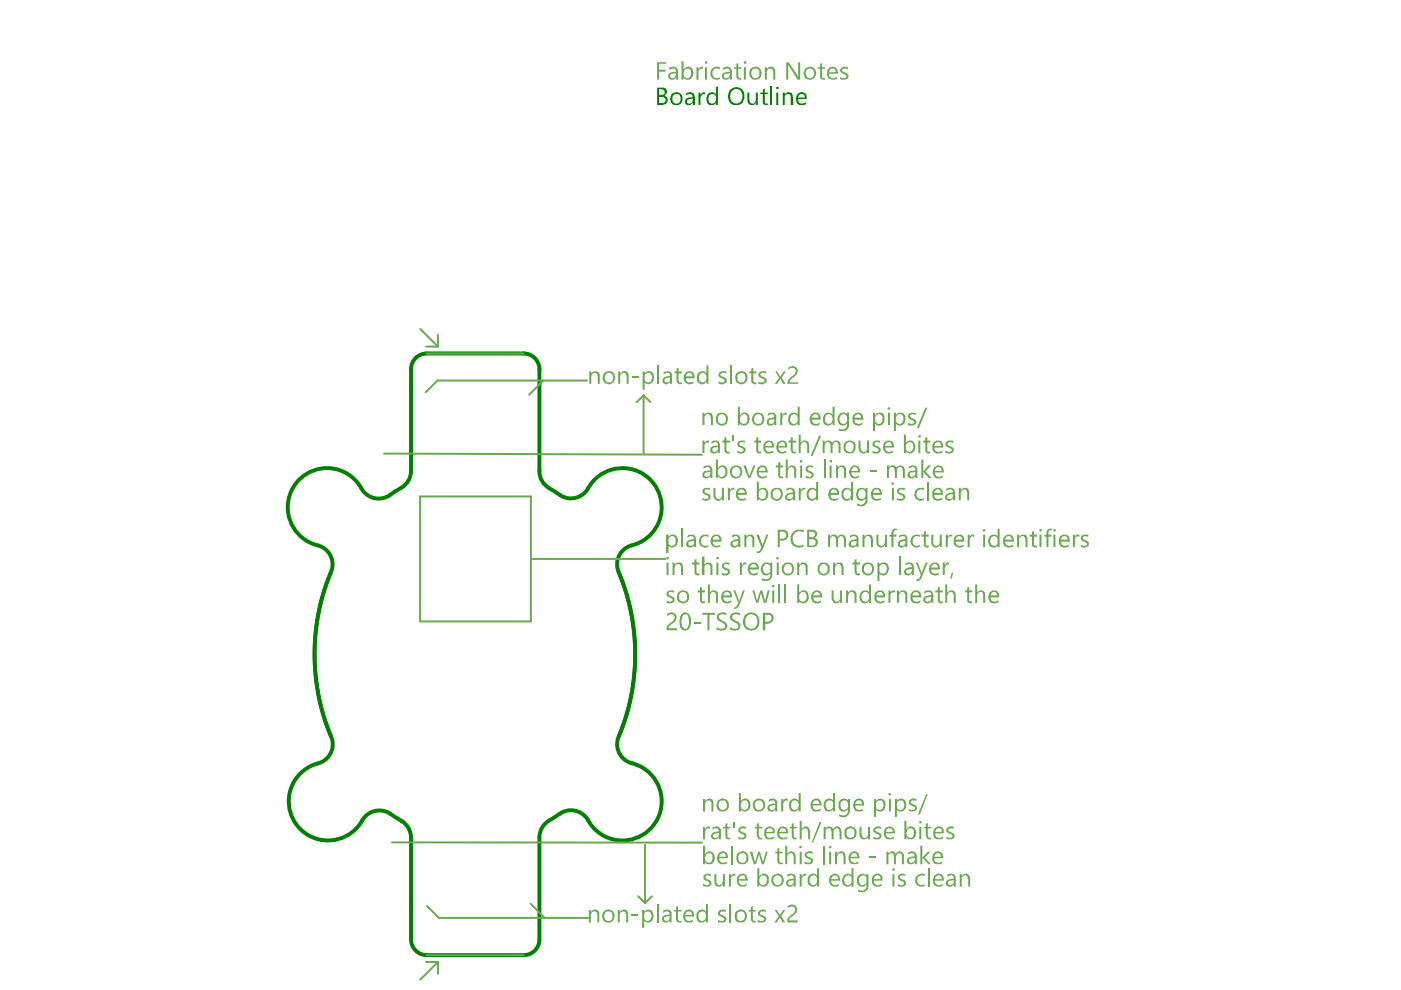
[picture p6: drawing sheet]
<svg xmlns="http://www.w3.org/2000/svg" width="297mm" height="210mm" viewBox="0 0 297 210" stroke-linecap="round" stroke-linejoin="round" font-family="sans-serif">
<path d="M87.1 78.3v21.5M90.5 74.9h20.5M114.4 78.3v21.6M70.2 121.3l-1.6 4.3-1 4.2-.7 4.6-.2 4.3 .2 4.7 .7 4.3 1 4.2 1.6 4.3M131.2 121.3l1.4 4 1.2 4.5 .7 4.6 .2 4.3-.3 4.7-.6 4.3-1.1 4.2-1.5 4.3M87.1 177.6v21.6M114.4 177.6v21.6M90.5 202.5h20.5" fill="none" stroke="#008000" stroke-width=".83"/>
<g fill="#008000">
<path d="M148.1 19.6h.4v.6l.2-.5 .7-.2 .1 .6a.66 .66 0 0 0-.8 0 .66 .66 0 0 0-.2 .7v1.5h-.4z"/>
<path d="M158.4 19.6h.5v1.5a.7 .7 0 0 0 .7 .9 .7 .7 0 0 0 .6-.9v-1.5h.5v2.7h-.5v-.4a.99 .99 0 0 1-1.1 .3 .99 .99 0 0 1-.7-1z"/>
<path d="M161.7 19l.4-.2v.8h.7v.4h-.7v1.4a.38 .38 0 0 0 .2 .6 .38 .38 0 0 0 .5-.1v.4h-.2a.57 .57 0 0 1-.8-.3l-.1-2h-.5v-.4h.5z"/>
<path d="M139.7 18.9v1.3h.6a.63 .63 0 0 0 .6-.7 .63 .63 0 0 0-.6-.6zM139.7 20.6v1.3h.7a.65 .65 0 0 0 .7-.7 .65 .65 0 0 0-.8-.6zM139.3 18.6h1.1a.87 .87 0 0 1 1 .6 .87 .87 0 0 1-.6 1.1 .95 .95 0 0 1 .8 1 .95 .95 0 0 1-.9 .9l-1.4 .1z"/>
<path d="M142.7 20.3a1.07 1.07 0 0 0 .8 1.7 1.11 1.11 0 0 0 .9-.9 1.11 1.11 0 0 0-.5-1.1h-.8zM142.4 20a1.38 1.38 0 0 1 1.9-.1 1.38 1.38 0 0 1 .1 2 1.29 1.29 0 0 1-1.7 .3 1.29 1.29 0 0 1-.5-1.6z"/>
<path d="M145.8 21.1a.58 .58 0 0 0 .3 .9 .58 .58 0 0 0 .7-.6l.1-.5zM145.4 19.7l.4-.1a1.06 1.06 0 0 1 1.6 1v1.7h-.5v-.4a1.06 1.06 0 0 1-1.7 0v-.7l.2-.3 .5-.2 1-.1-.1-.1a.69 .69 0 0 0-.5-.6 .69 .69 0 0 0-.7 .3l-.2 .1z"/>
<path d="M150 20.1a1.02 1.02 0 0 1 1.1-.6l.7 .5v-1.6h.4v3.9h-.4v-.4a1.2 1.2 0 0 1-1.6 .2 1.2 1.2 0 0 1-.4-1.5zM150.3 20.3a1.1 1.1 0 0 0 .6 1.7h.4l.4-.4 .1-.9a.82 .82 0 0 0-.6-.7 .82 .82 0 0 0-.9 .3z"/>
<path d="M155.1 19.4a2.05 2.05 0 0 0 .4 2.5 1.53 1.53 0 0 0 1.6-.5 1.53 1.53 0 0 0 .2-1.8 1.28 1.28 0 0 0-2.2-.2zM154.6 19.2a1.82 1.82 0 0 1 2.3-.5 1.82 1.82 0 0 1 .9 2.2v.1a1.77 1.77 0 0 1-2.2 1.3 1.77 1.77 0 0 1-1.2-2.3z"/>
</g>
<path d="M163.5 18.4v3.9" fill="none" stroke="#008000" stroke-width=".42"/>
<g fill="#008000">
<path d="M166 19.6h.4v.5a.88 .88 0 0 1 1-.6 .88 .88 0 0 1 .7 1l.1 1.8h-.6v-1.5a.66 .66 0 0 0-.6-.9 .66 .66 0 0 0-.6 .9v1.5h-.4z"/>
<path d="M164.5 18.7a.3 .3 0 0 1 .6 0 .3 .3 0 0 1-.6 0zM164.6 19.6h.4v2.7h-.4z"/>
<path d="M169.3 20.2l-.1 .5h1.4a.7 .7 0 0 0-.4-.8 .7 .7 0 0 0-.9 .3zM169.1 19.8a1.12 1.12 0 0 1 1.2-.2 1.12 1.12 0 0 1 .7 1v.4h-1.8a.94 .94 0 0 0 .6 .9 .94 .94 0 0 0 1.1-.3l-.1 .5a1.68 1.68 0 0 1-1.8-.1 2.22 2.22 0 0 1 0-1.9z"/>
</g>
<path d="M90.5 74.9a3.3 3.3 0 0 0-3.4 3.4M111 74.9a3.3 3.3 0 0 1 3.4 3.4M87.1 99.8a4.5 4.5 0 0 1-2.8 4.1l-.4 .3a5.1 5.1 0 0 1-5.3 1.1 5.5 5.5 0 0 1-2.4-2.5 8.4 8.4 0 0 0-14 .4 8.4 8.4 0 0 0 5.9 12.7 4.2 4.2 0 0 1 2.1 5.4M114.4 99.9a4.5 4.5 0 0 0 2.9 4.1 5.5 5.5 0 0 0 5.2 1.4 5.1 5.1 0 0 0 2.8-2.8 8.3 8.3 0 0 1 13.8 .7 8.3 8.3 0 0 1-5.7 12.5 4.2 4.2 0 0 0-2.2 5.5M70.2 156.2a4.3 4.3 0 0 1-3.6 5.9 8.4 8.4 0 0 0-3.1 13.5 8.4 8.4 0 0 0 13.7-2.3 4.4 4.4 0 0 1 6.5-.1 5.7 5.7 0 0 1 3.3 3.2l.1 1.2M131.2 156.2a4.2 4.2 0 0 0 2.8 5.6 8.3 8.3 0 0 1 4.4 13.4 8.3 8.3 0 0 1-13.9-1.6 4.4 4.4 0 0 0-6.7-.5 5.7 5.7 0 0 0-3.3 3.2l-.1 1.3M87.1 199.2a3.3 3.3 0 0 0 3.4 3.3M114.4 199.2a3.3 3.3 0 0 1-3.4 3.3" fill="none" stroke="#008000" stroke-width=".83"/>
<g fill="none" stroke="#6aa84f" stroke-width=".42">
<path d="M89.1 69.7l3.7 3.8M90.4 73.5h2.4M90.5 74.9h20.5M92.8 71v2.5M81.4 96.2l67.4 .2M115.2 80.7l-3 3M124.5 80.7h-31.8l-2.5 2.5M136.5 83.8l1.4 1.5M136.5 83.8l-1.5 1.5M136.5 83.8v12.4M89.1 105.3h23.5v26.5h-23.5zM112.6 118.5h28.5"/>
<path d="M83.1 178.6l65.7 .1M136.8 179.1v12.4M90.6 192.1l2.5 2.5h31.7M112.5 191.6l3 3M135.3 190l1.5 1.5M138.2 190l-1.4 1.5M90.4 204h2.4M90.5 202.5h20.5M92.8 204v2.5M92.8 204l-3.7 3.7"/>
</g>
<g fill="#6aa84f">
<path d="M148.9 87.5h.5v.4a.98 .98 0 0 1 1.1-.4 .98 .98 0 0 1 .7 1.1v1.5h-.5l-.1-1.6a.59 .59 0 0 0-.5-.7 .59 .59 0 0 0-.6 .4l-.1 1.9h-.5z"/>
<path d="M165.4 87.5h.4v.5l.3-.2a.57 .57 0 0 1 .7-.3l-.1 .4a.71 .71 0 0 0-.9 .7v1.5h-.4z"/>
<path d="M192.6 87.8a1.47 1.47 0 0 1 1.6-.2v.4l-.4-.2a.64 .64 0 0 0-.9 .3l.2 .5a1.3 1.3 0 0 1 1.2 1 1.3 1.3 0 0 1-1.8 .5v-.5l.6 .2a.41 .41 0 0 0 .6-.1 .41 .41 0 0 0-.3-.6 1.07 1.07 0 0 1-.9-1.1z"/>
<path d="M196.2 86.4h.4l-1.8 4.4h-.4z"/>
<path d="M148.9 93.4h.5v.6l.1-.3a.64 .64 0 0 1 .8-.3v.4h-.3a.54 .54 0 0 0-.6 .6v1.7h-.5z"/>
<path d="M153.6 92.8l.4-.1v.7h.7v.4h-.7l.1 1.9h.6v.4l-.4 .1a.72 .72 0 0 1-.7-.8v-1.6h-.4v-.4h.4z"/>
<path d="M155.3 92.4h.3v1.1h-.3z"/>
<path d="M156.4 93.7l.6-.3h.8l.1 .5-.2-.1a.58 .58 0 0 0-.6 0 .58 .58 0 0 0-.3 .5l.1 .2h.2a1.43 1.43 0 0 1 1 .9 1.35 1.35 0 0 1-1.8 .7v-.6l.4 .2a.78 .78 0 0 0 .9-.1 .69 .69 0 0 0-.6-.7l-.7-.4z"/>
<path d="M160.4 92.8l.4-.1v.7h.6v.4h-.6v1.5a.43 .43 0 0 0 .2 .4 .43 .43 0 0 0 .4 0l-.1 .5h-.5l-.4-.5v-1.9h-.5v-.4h.5z"/>
<path d="M167.6 92.8l.5-.1v.7h.7v.4h-.7l.1 1.8a.3 .3 0 0 0 .2 .2 .3 .3 0 0 0 .3-.1l.1 .4a.8 .8 0 0 1-1.2-.7v-1.6h-.4v-.4h.4z"/>
<path d="M169.3 92.1h.5v1.8a.95 .95 0 0 1 1.1-.4 .95 .95 0 0 1 .7 1v1.6h-.5v-1.5a.7 .7 0 0 0-.7-.9 .7 .7 0 0 0-.6 .9v1.5h-.5z"/>
<path d="M173.7 92.4h.4l-1.8 4.3h-.4z"/>
<path d="M174.4 93.4h.4v.4a.89 .89 0 0 1 .9-.4 .89 .89 0 0 1 .7 .5 .95 .95 0 0 1 1.1-.5 .95 .95 0 0 1 .7 1.1v1.6h-.4v-1.6a.59 .59 0 0 0-.5-.8 .59 .59 0 0 0-.7 .6l-.1 1.8h-.4v-1.5a.65 .65 0 0 0-.6-.9 .65 .65 0 0 0-.7 .8v1.6h-.4z"/>
<path d="M182 93.4h.4v1.6a.74 .74 0 0 0 .4 .7 .74 .74 0 0 0 .8-.1l.2-.3v-1.9h.4v2.7h-.4v-.5a.88 .88 0 0 1-1 .5 .88 .88 0 0 1-.7-.9z"/>
<path d="M185.1 93.7l.5-.3h.9l.1 .5-.2-.1a.58 .58 0 0 0-.7 0 .58 .58 0 0 0-.3 .5l.1 .2h.2a1.43 1.43 0 0 1 1.1 .9 1.35 1.35 0 0 1-1.8 .7v-.6l.3 .2a.78 .78 0 0 0 .9-.1 .69 .69 0 0 0-.6-.7l-.6-.4z"/>
<path d="M196.2 92.8l.4-.1v.7h.6v.4h-.6v1.5a.43 .43 0 0 0 .2 .4 .43 .43 0 0 0 .4 0l-.1 .5h-.5l-.4-.5v-1.9h-.4v-.4h.4z"/>
<path d="M200.6 93.6l.4-.2h1l.1 .5-.3-.1a.45 .45 0 0 0-.7 0 .45 .45 0 0 0 .1 .7l.2 .1a.84 .84 0 0 1 .7 1.2 1.73 1.73 0 0 1-1.7 .3v-.6l.2 .1a.75 .75 0 0 0 1.2-.3l-.1-.1a1.89 1.89 0 0 1-1.3-.9z"/>
<path d="M157.6 98.7h.5l.8 2.3 .8-2.3h.4l-1 2.6h-.4z"/>
<path d="M165 98.1l.4-.1v.7h.7v.4h-.7v1.5a.43 .43 0 0 0 .2 .4 .43 .43 0 0 0 .5 0l-.1 .3a.64 .64 0 0 1-.7 0 .64 .64 0 0 1-.3-.6v-1.6h-.5v-.4h.5z"/>
<path d="M166.6 97.4h.4v1.8a.95 .95 0 0 1 1.1-.5 .95 .95 0 0 1 .7 1v1.6h-.4v-1.4a.7 .7 0 0 0-.6-.9 .7 .7 0 0 0-.8 .7v1.6h-.4z"/>
<path d="M170.8 99.1a1.35 1.35 0 0 1 1.6-.3v.4l-.3-.1a.46 .46 0 0 0-.7 .1 .46 .46 0 0 0 .2 .7 .85 .85 0 0 1 .8 .3 .85 .85 0 0 1 0 .9 1.47 1.47 0 0 1-1.6 .2v-.5l.1 .1a.68 .68 0 0 0 1.2-.2v-.2l-.2-.1a1.09 1.09 0 0 1-1.1-1.2z"/>
<path d="M152.4 88a1.15 1.15 0 0 0 .8 1.9 1.21 1.21 0 0 0 .2-2.1h-.6zM152 87.9a1.4 1.4 0 0 1 2.4 .5 1.4 1.4 0 0 1-1.7 1.8v-.1a.75 .75 0 0 1-.8-.5l-.1-1.3z"/>
<path d="M157.1 88.1v.1a1.06 1.06 0 0 0 .4 1.6 .89 .89 0 0 0 .9-1.2 .75 .75 0 0 0-.5-.8 .75 .75 0 0 0-.8 .3zM156.4 86.2h.5v1.8a1.07 1.07 0 0 1 1.2-.5 1.07 1.07 0 0 1 .8 1.1 1.3 1.3 0 0 1-1.7 1.5l-.2-.3-.1 .3h-.5z"/>
<path d="M160 88.1v.1a.97 .97 0 0 0 .1 1.4 .97 .97 0 0 0 1.4-.1 1.21 1.21 0 0 0-.7-1.7zM159.7 87.9a1.38 1.38 0 0 1 2.3 .6 1.38 1.38 0 0 1-1.5 1.7 1.42 1.42 0 0 1-1-1.9z"/>
<path d="M163 89.2a.52 .52 0 0 0 .3 .7 .52 .52 0 0 0 .6-.3l.3-.2v-.5l-1 .1zM162.8 87.7a1.06 1.06 0 0 1 1.1-.2 1.06 1.06 0 0 1 .7 1v1.6h-.4v-.4a.84 .84 0 0 1-1.1 .5 .84 .84 0 0 1-.5-1l.1-.1a.6 .6 0 0 1 .7-.4l.8-.2a.67 .67 0 0 0-.6-.7 .67 .67 0 0 0-.7 .3z"/>
<path d="M167.3 87.9a1.16 1.16 0 0 1 1.8 0v-1.7h.4v3.9h-.4v-.4a1.14 1.14 0 0 1-1.5 .4 1.14 1.14 0 0 1-.5-1.4zM167.8 88a1.24 1.24 0 0 0 .5 1.9 .9 .9 0 0 0 .8-.9v-.4a.83 .83 0 0 0-1.3-.6z"/>
<path d="M172.2 88.2l-.1 .4h1.5a.68 .68 0 0 0-.4-.7 .68 .68 0 0 0-.8 .1zM172 87.8a1.27 1.27 0 0 1 1.8 .1l.2 .4v.7h-1.9a1 1 0 0 0 .6 .8 1 1 0 0 0 1.1-.2v.4a1.37 1.37 0 0 1-1.8-.1 1.37 1.37 0 0 1-.1-1.8z"/>
<path d="M174.7 87.9a1.17 1.17 0 0 1 1.8 0v-1.7h.4v3.9h-.4v-.4a1.14 1.14 0 0 1-1.5 .4 1.14 1.14 0 0 1-.5-1.4zM175 88.1a1.46 1.46 0 0 0 .4 1.7h.1a.79 .79 0 0 0 1-.8v-.4a.81 .81 0 0 0-.6-.8 .81 .81 0 0 0-.9 .3z"/>
<path d="M178.2 88.1a1.17 1.17 0 0 0 .7 1.8l.1-.1a.75 .75 0 0 0 .6-.8v-.4a.77 .77 0 0 0-.6-.7 .77 .77 0 0 0-.8 .2zM177.9 87.8a1.16 1.16 0 0 1 1.7 .1v-.4h.4v2.4a1.4 1.4 0 0 1-.7 1.4 1.4 1.4 0 0 1-1.5-.1v-.4a1.09 1.09 0 0 0 1.3 .1 1.09 1.09 0 0 0 .5-1.2 1.08 1.08 0 0 1-1.2 .5 1.08 1.08 0 0 1-.8-1v-.6z"/>
<path d="M181.4 88l-.2 .6h1.3a.68 .68 0 0 0-.3-.7 .68 .68 0 0 0-.8 .1zM181 87.9a1.19 1.19 0 0 1 1.3-.3 1.19 1.19 0 0 1 .8 1.2v.2h-1.9a.88 .88 0 0 0 1.2 .8l.5-.2v.4a1.4 1.4 0 0 1-2.1-.7v-1z"/>
<path d="M185.1 87.5h.4v.5a1.09 1.09 0 0 1 1.4-.5 1.09 1.09 0 0 1 .6 1.4 1.16 1.16 0 0 1-.6 1.2 1.16 1.16 0 0 1-1.4-.3v1.6h-.4zM185.6 88.2a1.13 1.13 0 0 0 .8 1.7 1.23 1.23 0 0 0 .4-2l-.7-.1z"/>
<path d="M188.3 86.3h.1a.28 .28 0 0 1 .3 .1 .28 .28 0 0 1 0 .4 .3 .3 0 0 1-.5 0 .3 .3 0 0 1 .1-.5zM188.3 87.5h.4v2.6h-.4z"/>
<path d="M189.5 87.5h.4v.5a1.08 1.08 0 0 1 1.4-.5 1.08 1.08 0 0 1 .7 1.3 1.19 1.19 0 0 1-.7 1.2 1.19 1.19 0 0 1-1.4-.2v1.6h-.4zM190.1 88.2l-.2 .4a1 1 0 0 0 .4 1.1 .8 .8 0 0 0 .8 .1 .8 .8 0 0 0 .4-.8 .83 .83 0 0 0-.3-1.1 .83 .83 0 0 0-1.1 .3z"/>
<path d="M151.1 95.1a.53 .53 0 0 0 .4 .7l.6-.3 .1-.7-.9 .1zM150.8 93.6a1.06 1.06 0 0 1 1.2-.2 1.06 1.06 0 0 1 .6 1v1.7h-.4v-.4a.88 .88 0 0 1-1.1 .4 .88 .88 0 0 1-.5-1.1l.6-.4 1-.1a.57 .57 0 0 0-.3-.8h-.4l-.7 .3z"/>
<path d="M162.5 93.9l-.2 .7 1.4-.1a.77 .77 0 0 0-.4-.7 .77 .77 0 0 0-.8 .1zM162.1 93.7a1.21 1.21 0 0 1 1.4-.2 1.21 1.21 0 0 1 .7 1.2v.2h-1.9a.91 .91 0 0 0 .5 .9 .91 .91 0 0 0 1-.3l.1 .4a1.35 1.35 0 0 1-1.9-.3 1.86 1.86 0 0 1 .1-1.9z"/>
<path d="M165.1 94.2l-.1 .4h1.5a.7 .7 0 0 0-.3-.7 .7 .7 0 0 0-.8-.1zM164.9 93.7a1.27 1.27 0 0 1 1.8 .1l.2 .5v.6h-1.9a.97 .97 0 0 0 .6 .9 .97 .97 0 0 0 1.1-.3v.4a1.3 1.3 0 0 1-1.6 .1 1.3 1.3 0 0 1-.4-1.5z"/>
<path d="M179.4 94.2a1.11 1.11 0 0 0 .9 1.6 1.25 1.25 0 0 0 .5-1.9h-.2a.82 .82 0 0 0-1.2 .3zM179.2 93.7a1.32 1.32 0 0 1 2.2 .8 1.31 1.31 0 0 1-1.4 1.7 1.31 1.31 0 0 1-1-1.9z"/>
<path d="M187.7 94.2l-.1 .4h1.5a.7 .7 0 0 0-.3-.7 .7 .7 0 0 0-.8-.1zM187.5 93.7a1.27 1.27 0 0 1 1.8 .1l.2 .5v.6h-1.9a.85 .85 0 0 0 .4 .8 .85 .85 0 0 0 .9 0l.4-.2v.4a1.36 1.36 0 0 1-1.5 .1 1.36 1.36 0 0 1-.6-1.4z"/>
<path d="M192.2 94.2l-.1 .3a.97 .97 0 0 0 .2 1 .83 .83 0 0 0 1 .2 .83 .83 0 0 0 .3-1 .83 .83 0 0 0-1.1-.9zM191.6 92.1h.5v1.8a1.08 1.08 0 0 1 1.3-.4 1.08 1.08 0 0 1 .7 1.2 1.31 1.31 0 0 1-1 1.5l-.7-.1-.3-.4v.4h-.5z"/>
<path d="M194.8 92.5a.26 .26 0 0 1 .5 0 .26 .26 0 0 1-.5 0zM194.7 93.4h.4v2.7h-.4z"/>
<path d="M198.3 93.9l-.2 .7 1.5-.1a.77 .77 0 0 0-.5-.7 .77 .77 0 0 0-.8 .1zM198 93.7a1.29 1.29 0 0 1 1.8 .1l.2 1.1h-1.9a.91 .91 0 0 0 .6 .9 .91 .91 0 0 0 1-.3l.1 .4a1.35 1.35 0 0 1-1.9-.3 1.86 1.86 0 0 1 .1-1.9z"/>
<path d="M149.4 100.4a.55 .55 0 0 0 .2 .6 .55 .55 0 0 0 .7-.1l.2-.2 .1-.6-.9 .1zM149.1 98.9a1.25 1.25 0 0 1 1.8 .3l.2 2.1h-.5v-.3a.92 .92 0 0 1-.9 .4 .92 .92 0 0 1-.8-.7l.1-.4a.6 .6 0 0 1 .8-.4l.8-.2a.69 .69 0 0 0-.3-.6 .69 .69 0 0 0-.7 0l-.5 .2z"/>
<path d="M152.3 99.4v.2a.95 .95 0 0 0 .8 1.5 1.15 1.15 0 0 0 .7-1 1.15 1.15 0 0 0-.6-1.1l-.6 .1zM151.8 97.4h.4v1.8a1.1 1.1 0 0 1 1.4-.4 1.1 1.1 0 0 1 .6 1.3 1.14 1.14 0 0 1-.6 1.2 1.14 1.14 0 0 1-1.4-.3v.3h-.4z"/>
<path d="M155.4 99.3a1.13 1.13 0 0 0 .8 1.8 1.08 1.08 0 0 0 .8-1.2 1.08 1.08 0 0 0-1.1-.9zM154.7 100a1.36 1.36 0 0 1 2.7 0 1.36 1.36 0 0 1-2.7 0z"/>
<path d="M161.1 99.2l-.2 .7h1.4a.69 .69 0 0 0-.4-.8 .69 .69 0 0 0-.8 .1zM160.7 99.1a1.21 1.21 0 0 1 1.3-.3 1.21 1.21 0 0 1 .8 1.2v.2h-1.9a.89 .89 0 0 0 .5 .9 .89 .89 0 0 0 1.1-.3l.1 .4a1.4 1.4 0 0 1-2.1-.7v-1z"/>
<path d="M169.6 97.8a.25 .25 0 0 1 .5 0 .25 .25 0 0 1-.5 0zM169.7 98.7h.4v2.6h-.4z"/>
</g>
<path d="M174.8 97.4v3.9" fill="none" stroke="#6aa84f" stroke-width=".42"/>
<g fill="#6aa84f">
<path d="M177.3 98.7h.4v.5a.86 .86 0 0 1 1.5-.2l.2 .2v2.1h-.4v-1.4a.53 .53 0 0 0-.5-.8h-.3a.58 .58 0 0 0-.5 .8v1.4h-.4z"/>
<path d="M184.5 99.7h1.3v.4h-1.3z"/>
<path d="M188 98.7h.5v.4a.9 .9 0 0 1 1.6 .1 .95 .95 0 0 1 1.1-.5 .95 .95 0 0 1 .7 1v1.6h-.5v-1.6a.61 .61 0 0 0-.4-.6 .61 .61 0 0 0-.7 .3l-.1 1.9h-.5l-.1-1.8a.53 .53 0 0 0-.4-.5 .53 .53 0 0 0-.6 .4l-.1 1.9h-.5z"/>
<path d="M195.3 97.4h.5v2.6l1-1.3h.7l-1.3 1.3 1.4 1.3h-.7l-1.1-1.2v1.2h-.5z"/>
<path d="M148.9 103.9l.1-.1a1.35 1.35 0 0 1 1.5-.3v.5l-.4-.2h-.5a.4 .4 0 0 0-.2 .4 .4 .4 0 0 0 .3 .3l.3 .1a.83 .83 0 0 1 .6 .6 .83 .83 0 0 1-.3 .9h-1.3l-.1-.5 .7 .2a.41 .41 0 0 0 .6-.3 .41 .41 0 0 0-.4-.5 1.11 1.11 0 0 1-.9-1.1z"/>
<path d="M151.3 103.4h.4v1.7a.69 .69 0 0 0 .7 .7 .69 .69 0 0 0 .7-.8v-1.6h.4v2.7h-.4v-.4a.95 .95 0 0 1-1.1 .5 .95 .95 0 0 1-.7-1z"/>
<path d="M154.3 103.4h.4v.6l.2-.2a.64 .64 0 0 1 .8-.4l-.1 .5a.75 .75 0 0 0-.9 .9v1.3h-.4z"/>
<path d="M169.3 103.4h.5v.6l.1-.2a.64 .64 0 0 1 .8-.4l-.1 .5a.75 .75 0 0 0-.8 .9v1.3h-.5z"/>
<path d="M190.3 103.8a1.47 1.47 0 0 1 1.6-.3v.5l-.4-.1a.51 .51 0 0 0-.6-.1 .51 .51 0 0 0-.2 .6l.3 .1a1.1 1.1 0 0 1 1 1.2 1.48 1.48 0 0 1-1.6 .4l-.2-.1v-.4l.6 .2a.43 .43 0 0 0 .6-.2 .43 .43 0 0 0-.2-.6 .95 .95 0 0 1-.9-1.2z"/>
<path d="M194.2 103.9a1.46 1.46 0 0 1 1.7-.4v.5a1.01 1.01 0 0 0-1.5 .3 1.01 1.01 0 0 0 .6 1.5h.7l.2-.2v.4a1.38 1.38 0 0 1-1.8-.4 1.38 1.38 0 0 1 .1-1.7z"/>
<path d="M175.9 97.8a.3 .3 0 0 1 .6 0 .3 .3 0 0 1-.6 0zM175.9 98.7h.4v2.6h-.4z"/>
<path d="M180.5 99.4v.5h1.4a.67 .67 0 0 0-.4-.9 .67 .67 0 0 0-.9 .4zM180.3 99.1a1.13 1.13 0 0 1 1.9 .2l.1 .9h-1.9a1.05 1.05 0 0 0 1.5 .8l.2-.2v.4a1.36 1.36 0 0 1-1.8-.2 1.36 1.36 0 0 1 0-1.8z"/>
<path d="M192.9 100.3a.59 .59 0 0 0 .3 .7 .59 .59 0 0 0 .8-.2l.1-.7zM192.7 98.9a1.06 1.06 0 0 1 1.1-.2 1.06 1.06 0 0 1 .7 .9v1.7h-.4v-.3a.85 .85 0 0 1-1.2 .4 .85 .85 0 0 1-.3-1.2l.4-.3 1.1-.2a.68 .68 0 0 0-.4-.6 .68 .68 0 0 0-.8 .1l-.2 .1z"/>
<path d="M198.3 99.4l-.1 .5h1.5a.74 .74 0 0 0-.6-.8 .74 .74 0 0 0-.8 .3zM198.1 99a1.2 1.2 0 0 1 1.9 .3l.1 .9h-1.9a1 1 0 0 0 .6 .8 1 1 0 0 0 1.1-.2v.4a1.34 1.34 0 0 1-2.1-.8v-.7z"/>
<path d="M156.7 104l-.3 .5h1.5a.77 .77 0 0 0-.5-.7 .77 .77 0 0 0-.7 .2zM156.3 103.8a1.28 1.28 0 0 1 1.8 .1l.2 1h-1.9a1 1 0 0 0 .7 .9 1 1 0 0 0 1-.2v.3a1.27 1.27 0 0 1-1.3 .2 1.27 1.27 0 0 1-.8-1.2v-.5z"/>
<path d="M161 104.1l-.1 .6a.83 .83 0 0 0 .5 1.1h.2a.87 .87 0 0 0 .8-1.3 .74 .74 0 0 0-.6-.7 .74 .74 0 0 0-.8 .3zM160.5 102.2h.4v1.8a1.08 1.08 0 0 1 1.3-.5 1.08 1.08 0 0 1 .7 1.2v.1a1.24 1.24 0 0 1-1.7 1.3l-.3-.3v.3h-.4z"/>
<path d="M163.9 104.1a1.3 1.3 0 0 0 .5 1.7 1.06 1.06 0 0 0 1.2-.8 1.06 1.06 0 0 0-.6-1.2h-.5zM163.3 104.8a1.4 1.4 0 0 1 2.8 0 1.4 1.4 0 0 1-2.8 0z"/>
<path d="M166.9 105.1v.5a.74 .74 0 0 0 .8 .1 .74 .74 0 0 0 .5-.7v-.2h-.8zM166.7 103.7a1.15 1.15 0 0 1 1.9 .7v1.7h-.4v-.4a.94 .94 0 0 1-.9 .5 .94 .94 0 0 1-.8-.5v-.1a.57 .57 0 0 1 .3-.8l.5-.3 .9-.1a.73 .73 0 0 0-.6-.7 .73 .73 0 0 0-.8 .4z"/>
<path d="M171.3 103.8a1.16 1.16 0 0 1 1.7 .1v-1.7h.5v3.9h-.5v-.4a1.15 1.15 0 0 1-1.4 .3 1.15 1.15 0 0 1-.6-1.4zM171.7 104.1a1.05 1.05 0 0 0 .4 1.7h.2a.74 .74 0 0 0 .7-.9v-.4a.74 .74 0 0 0-.5-.7 .74 .74 0 0 0-.8 .3z"/>
<path d="M176.1 104.2v.3h1.4a.68 .68 0 0 0-.5-.8 .68 .68 0 0 0-.8 .4zM175.9 103.9a1.15 1.15 0 0 1 1.4-.4 1.15 1.15 0 0 1 .6 1.4h-1.8a.74 .74 0 0 0 .3 .8 .74 .74 0 0 0 .8 .1l.5-.2v.3a1.33 1.33 0 0 1-1.7-.1 1.33 1.33 0 0 1-.2-1.7z"/>
<path d="M178.6 103.9a1.17 1.17 0 0 1 1.8 0v-1.7h.5v3.9h-.5v-.4a1.17 1.17 0 0 1-1.5 .3 1.17 1.17 0 0 1-.5-1.5zM179.1 104a1.17 1.17 0 0 0 .4 1.8 .85 .85 0 0 0 .9-.8v-.5a.83 .83 0 0 0-1.3-.5z"/>
<path d="M182.1 104.1a1.15 1.15 0 0 0 .3 1.7 .79 .79 0 0 0 1.1-.9v-.5a.75 .75 0 0 0-.6-.7 .75 .75 0 0 0-.8 .4zM181.8 103.8a1.16 1.16 0 0 1 1.7 .1v-.5h.4v2.5a1.4 1.4 0 0 1-.7 1.3 1.4 1.4 0 0 1-1.5-.1v-.4l.2 .1a1.03 1.03 0 0 0 1.2 0 1.03 1.03 0 0 0 .4-1.1 .99 .99 0 0 1-.9 .5 .99 .99 0 0 1-.9-.6 1.5 1.5 0 0 1 .1-1.7z"/>
<path d="M185.2 104.1l-.1 .4h1.5a.74 .74 0 0 0-.6-.7 .74 .74 0 0 0-.8 .3zM185 103.8a1.17 1.17 0 0 1 1.3-.3 1.17 1.17 0 0 1 .7 1.2v.2h-1.9a1 1 0 0 0 .6 .9 1 1 0 0 0 1.1-.2v.3a1.27 1.27 0 0 1-2.1-.7v-.8z"/>
<path d="M189 102.6a.3 .3 0 0 1 .6 0 .3 .3 0 0 1-.6 0zM189.1 103.4h.4v2.7h-.4z"/>
</g>
<path d="M196.7 102.2v3.9" fill="none" stroke="#6aa84f" stroke-width=".42"/>
<g fill="#6aa84f">
<path d="M203.3 103.4h.4v.5a1.06 1.06 0 0 1 1.7 0l.1 2.2h-.4v-1.7a.7 .7 0 0 0-.8-.6 .7 .7 0 0 0-.6 .8v1.5h-.4z"/>
<path d="M198.2 104.1l-.1 .4h1.4a.68 .68 0 0 0-.5-.8 .68 .68 0 0 0-.8 .4zM197.9 103.9a1.15 1.15 0 0 1 1.4-.4 1.15 1.15 0 0 1 .6 1.4h-1.8a.9 .9 0 0 0 .5 .9 .9 .9 0 0 0 1-.1l.2-.1v.3a1.37 1.37 0 0 1-1.8-.1 1.37 1.37 0 0 1-.2-1.7z"/>
<path d="M200.8 105.1a.49 .49 0 0 0 .1 .6 .49 .49 0 0 0 .6 .1 .73 .73 0 0 0 .6-.8v-.2h-.7zM200.6 103.7a1.15 1.15 0 0 1 1.9 .7v1.7h-.4v-.4a.94 .94 0 0 1-.8 .5 .94 .94 0 0 1-.9-.5v-.6l.3-.4 1.4-.3a.73 .73 0 0 0-.6-.7 .73 .73 0 0 0-.8 .4z"/>
<path d="M141.2 113.4h.5v.5a1.08 1.08 0 0 1 1.4-.5 1.08 1.08 0 0 1 .7 1.2l-.1 .2a1.09 1.09 0 0 1-.7 1.2 1.09 1.09 0 0 1-1.3-.3v1.6h-.5zM141.9 114l-.2 .4a.97 .97 0 0 0 .3 1.1v.1a.89 .89 0 0 0 1-.1 .89 .89 0 0 0 .2-1.1 .69 .69 0 0 0-.3-.6 .69 .69 0 0 0-.7 0z"/>
</g>
<path d="M144.6 112.1v3.9" fill="none" stroke="#6aa84f" stroke-width=".42"/>
<g fill="#6aa84f">
<path d="M148.4 113.9a1.4 1.4 0 0 1 1.8-.4v.4a1.04 1.04 0 0 0-1.6 .5 1.04 1.04 0 0 0 1 1.4l.6-.3v.4a1.33 1.33 0 0 1-1.7-.2 1.33 1.33 0 0 1-.1-1.7z"/>
<path d="M157.8 113.4h.4v.4a.92 .92 0 0 1 1.1-.4 .92 .92 0 0 1 .6 1v1.6h-.4v-1.5a.57 .57 0 0 0-.3-.7l-.2-.1a.74 .74 0 0 0-.8 .8v1.5h-.4z"/>
<path d="M160.4 113.4h.5l.7 2.2 .9-2.2h.4l-1.2 3a1.35 1.35 0 0 1-1.2 .9l.1-.5a.43 .43 0 0 0 .6-.3l.2-.5z"/>
<path d="M168.2 112.7a2.18 2.18 0 0 1 2.2-.3v.4a1.57 1.57 0 0 0-2.2 .8 1.57 1.57 0 0 0 .9 2.1h.8l.5-.2v.4a1.86 1.86 0 0 1-2.8-1.8l.2-.7z"/>
<path d="M175.6 113.4h.4v.4a.89 .89 0 0 1 .8-.5 .89 .89 0 0 1 .8 .6 .95 .95 0 0 1 1.1-.5 .95 .95 0 0 1 .7 1v1.6h-.4l-.1-1.7a.59 .59 0 0 0-.7-.6 .59 .59 0 0 0-.5 .7v1.6h-.4v-1.6a.64 .64 0 0 0-.7-.7 .64 .64 0 0 0-.6 .7v1.6h-.4z"/>
<path d="M182.9 113.4h.4v.4a.98 .98 0 0 1 1.1-.4 .98 .98 0 0 1 .7 1v1.6h-.4l-.1-1.8a.64 .64 0 0 0-.7-.5 .64 .64 0 0 0-.6 .6v1.7h-.4z"/>
<path d="M185.8 113.4h.4v1.5a.64 .64 0 0 0 .9 .8l.4-.3 .1-.4v-1.6h.4v2.6h-.4v-.4a.96 .96 0 0 1-1.2 .5 .96 .96 0 0 1-.6-1.2z"/>
<path d="M189.1 112.5a.91 .91 0 0 1 1.1-.4v.4a.37 .37 0 0 0-.5-.1 .37 .37 0 0 0-.2 .4l-.1 .6h.7v.4h-.7v2.2h-.4v-2.2h-.4v-.4h.4z"/>
<path d="M193.3 113.8a1.46 1.46 0 0 1 1.7-.3v.4a1.02 1.02 0 0 0-1.3 .2 1.02 1.02 0 0 0 .1 1.4l.6 .3 .6-.3v.4a1.32 1.32 0 0 1-1.6-.2 1.32 1.32 0 0 1-.2-1.6z"/>
<path d="M195.9 112.7l.4-.1v.8h.6v.4h-.6v1.6a.37 .37 0 0 0 .2 .4 .37 .37 0 0 0 .4-.1l-.1 .3a.66 .66 0 0 1-.7-.1 .66 .66 0 0 1-.2-.6v-1.5h-.6v-.4h.6z"/>
<path d="M197.5 113.4h.4v1.5a.64 .64 0 0 0 .8 .8l.4-.3 .2-.4v-1.6h.4v2.6h-.4v-.4a.96 .96 0 0 1-1.2 .5 .96 .96 0 0 1-.6-1.2z"/>
<path d="M200.5 113.4h.4v.5l.1-.2a.64 .64 0 0 1 .9-.3v.4a.66 .66 0 0 0-.7 0 .66 .66 0 0 0-.3 .7v1.5h-.4z"/>
<path d="M205.2 113.4h.4v.5l.1-.2a.64 .64 0 0 1 .8-.3v.4a.56 .56 0 0 0-.8 .2l-.1 2h-.4z"/>
<path d="M215.6 113.4h.5v.4a.98 .98 0 0 1 1.1-.4 .98 .98 0 0 1 .7 1v1.6h-.5l-.1-1.8a.64 .64 0 0 0-.7-.5 .64 .64 0 0 0-.5 .6v1.7h-.5z"/>
<path d="M218.8 112.7l.4-.1v.8h.7v.4h-.7v1.6a.37 .37 0 0 0 .2 .4 .37 .37 0 0 0 .5-.1l-.1 .3a.66 .66 0 0 1-.8-.1 .66 .66 0 0 1-.2-.6v-1.5h-.5v-.4h.5z"/>
<path d="M222.1 112.3l.3-.2h.6v.4a.48 .48 0 0 0-.5 0 .48 .48 0 0 0-.2 .4v.5h.6v.4h-.6v2.2h-.4v-2.2h-.5v-.4h.5v-.7z"/>
<path d="M227.5 113.4h.4v.5l.1-.2a.64 .64 0 0 1 .8-.3v.4a.56 .56 0 0 0-.8 .2l-.1 2h-.4z"/>
<path d="M229.2 113.8a1.35 1.35 0 0 1 1.6-.3v.4a.68 .68 0 0 0-1.2 .2v.2l.3 .1a1.1 1.1 0 0 1 1 1.1v.1a1.16 1.16 0 0 1-1.7 .3v-.4l.6 .2a.42 .42 0 0 0 .7-.3 .42 .42 0 0 0-.6-.5l-.4-.2a.83 .83 0 0 1-.3-.9z"/>
<path d="M142.6 119.3h.4v.4a.98 .98 0 0 1 1.2-.4 .98 .98 0 0 1 .6 1v1.6h-.4v-1.5a.65 .65 0 0 0-.5-.8 .65 .65 0 0 0-.8 .6l-.1 1.7h-.4z"/>
<path d="M147.2 118.6l.5-.1v.8h.6v.4h-.6v1.6a.37 .37 0 0 0 .2 .4 .37 .37 0 0 0 .4-.1v.3l-.4 .1a.73 .73 0 0 1-.7-.7v-1.6h-.5v-.4h.5z"/>
<path d="M148.8 118h.6v1.7a.91 .91 0 0 1 1.1-.4 .91 .91 0 0 1 .6 1v1.6h-.5v-1.5a.66 .66 0 0 0-.6-.8 .66 .66 0 0 0-.6 .8v1.5h-.6z"/>
<path d="M153.1 119.7a1.35 1.35 0 0 1 1.5-.3v.4l-.5-.2a.45 .45 0 0 0-.6 .3 .45 .45 0 0 0 .5 .5h.1a.88 .88 0 0 1 .5 1.3l-.5 .3h-.7l-.3-.2v-.4l.2 .1a.9 .9 0 0 0 1-.1v-.1a.4 .4 0 0 0-.5-.4l-.4-.3a.83 .83 0 0 1-.3-.9z"/>
<path d="M156.9 119.3h.4v.5l.2-.2a.57 .57 0 0 1 .7-.3v.4h-.3a.73 .73 0 0 0-.6 .7v1.5h-.4z"/>
<path d="M169 119.3h.4v.4a1.06 1.06 0 0 1 1.7 0l.1 2.2h-.4v-1.5a.65 .65 0 0 0-.5-.8 .65 .65 0 0 0-.8 .6l-.1 1.7h-.4z"/>
<path d="M176.6 119.3h.5v.4a1.05 1.05 0 0 1 1.6 0l.2 2.2h-.5l-.1-1.8a.64 .64 0 0 0-.7-.5 .64 .64 0 0 0-.5 .6v1.7h-.5z"/>
<path d="M181.2 118.6l.4-.1v.8h.7v.4h-.7l.1 1.6a.37 .37 0 0 0 .2 .4 .37 .37 0 0 0 .4-.1l-.1 .3a.74 .74 0 0 1-1-.6v-1.6h-.4v-.4h.4z"/>
<path d="M146 114.9v.1a.52 .52 0 0 0 .3 .7 .52 .52 0 0 0 .6-.2l.2-.2v-.6h-.6zM145.8 113.6a1.06 1.06 0 0 1 1.1-.2 1.06 1.06 0 0 1 .7 .9v1.7h-.5v-.4a.82 .82 0 0 1-1 .5 .82 .82 0 0 1-.5-.9v-.3l.3-.3 1.2-.4a.68 .68 0 0 0-.5-.6 .68 .68 0 0 0-.7 .4z"/>
<path d="M151.2 114.1v.3h1.3a.68 .68 0 0 0-.4-.7 .68 .68 0 0 0-.8 .3zM150.9 113.8a1.15 1.15 0 0 1 1.5-.3 1.15 1.15 0 0 1 .6 1.3h-1.8a.85 .85 0 0 0 .4 .9 .85 .85 0 0 0 .9-.1l.2-.1v.3a1.33 1.33 0 0 1-1.7-.1 1.33 1.33 0 0 1-.2-1.7z"/>
<path d="M155.4 114.9a.59 .59 0 0 0 .3 .8 .59 .59 0 0 0 .7-.2l.1-.8h-.6zM155.2 113.6a1.06 1.06 0 0 1 1.1-.2 1.06 1.06 0 0 1 .7 .9v1.7h-.5v-.4a.84 .84 0 0 1-1 .5 .84 .84 0 0 1-.5-1.1l.3-.4 1.2-.4a.76 .76 0 0 0-.6-.5 .76 .76 0 0 0-.7 .3z"/>
<path d="M165.3 112.7v1.5h.5a.75 .75 0 0 0 .9-.7 .75 .75 0 0 0-.9-.8zM164.9 112.3h1.1a1.16 1.16 0 0 1 1.2 1.2 1.16 1.16 0 0 1-1.2 1.1h-.7v1.4h-.4z"/>
<path d="M171.6 112.7v1.2h.5a.6 .6 0 0 0 .7-.6 .6 .6 0 0 0-.7-.6zM171.6 114.3v1.4h.7a.7 .7 0 0 0 .6-.8 .7 .7 0 0 0-.8-.6zM171.1 112.3h1.1a.92 .92 0 0 1 1 .7 .92 .92 0 0 1-.6 1.1 .96 .96 0 0 1 .9 1.1 .96 .96 0 0 1-1.1 .8h-1.3z"/>
<path d="M180.4 115a.52 .52 0 0 0 .3 .7 .52 .52 0 0 0 .7-.2l.2-.2v-.6h-.6zM180.2 113.6a1.06 1.06 0 0 1 1.2-.2 1.06 1.06 0 0 1 .6 .9v1.7h-.4v-.4a.87 .87 0 0 1-1 .5 .87 .87 0 0 1-.7-.8h.1a.9 .9 0 0 1 .9-.9l.7-.2a.68 .68 0 0 0-.6-.6 .68 .68 0 0 0-.7 .4z"/>
<path d="M190.8 115a.55 .55 0 0 0 .3 .7 .55 .55 0 0 0 .6-.1l.3-.3v-.6h-.7zM190.6 113.6a1.06 1.06 0 0 1 1.1-.2 1.06 1.06 0 0 1 .7 .9v1.7h-.4v-.4a.82 .82 0 0 1-.9 .5 .82 .82 0 0 1-.7-.7v-.4l.3-.4 1.3-.4a.68 .68 0 0 0-.6-.6 .68 .68 0 0 0-.7 .4z"/>
<path d="M202.7 114l-.1 .4h1.4a.68 .68 0 0 0-.4-.7 .68 .68 0 0 0-.9 .3zM202.4 113.8a1.15 1.15 0 0 1 1.5-.3 1.15 1.15 0 0 1 .5 1.3h-1.8a.9 .9 0 0 0 .5 .9 .9 .9 0 0 0 1-.1l.2-.1v.3a1.37 1.37 0 0 1-1.7-.1 1.37 1.37 0 0 1-.3-1.7z"/>
<path d="M208.4 112.5a.26 .26 0 0 1 .5 0 .26 .26 0 0 1-.5 0zM208.4 113.4h.5v2.6h-.5z"/>
<path d="M209.8 113.7a1.16 1.16 0 0 1 1.7 .1v-1.7h.4v3.9h-.4v-.4a1.11 1.11 0 0 1-1.3 .4 1.11 1.11 0 0 1-.7-1.3zM210.1 114a1.17 1.17 0 0 0 .7 1.8v-.1a.43 .43 0 0 0 .4 0 .43 .43 0 0 0 .2-.4l.1-1a.75 .75 0 0 0-.6-.6 .75 .75 0 0 0-.8 .3z"/>
<path d="M213.2 114l-.1 .4h1.5a.74 .74 0 0 0-.5-.7 .74 .74 0 0 0-.9 .3zM213 113.7a1.17 1.17 0 0 1 1.3-.3 1.17 1.17 0 0 1 .7 1.2v.2h-1.9a.94 .94 0 0 0 .6 .9 .94 .94 0 0 0 1-.2l.1 .3a1.27 1.27 0 0 1-2.1-.6v-.9z"/>
<path d="M220.4 112.4a.25 .25 0 0 1 .5 0 .25 .25 0 0 1-.5 0zM220.4 113.4h.4v2.6h-.4z"/>
<path d="M223.3 112.4a.25 .25 0 0 1 .5 0 .25 .25 0 0 1-.5 0zM223.4 113.4h.4v2.6h-.4z"/>
<path d="M225 114l-.1 .4h1.5l-.1-.1a.68 .68 0 0 0-.5-.6 .68 .68 0 0 0-.8 .3zM224.7 113.8a1.18 1.18 0 0 1 1.4-.4 1.18 1.18 0 0 1 .7 1.2v.2h-1.9a.91 .91 0 0 0 .6 .9 .91 .91 0 0 0 1-.2l.1 .3a1.35 1.35 0 0 1-1.8-.1 1.35 1.35 0 0 1-.1-1.8z"/>
<path d="M141.3 118.1a.32 .32 0 0 1 .5 .2 .32 .32 0 0 1-.4 .3zM141.3 119.3h.4v2.6h-.4z"/>
<path d="M151.9 118.1a.32 .32 0 0 1 .5 .2 .32 .32 0 0 1-.4 .3l-.2-.3zM151.9 119.3h.4v2.6h-.4z"/>
<path d="M159.2 119.8l-.2 .5h1.5a.77 .77 0 0 0-.5-.6 .77 .77 0 0 0-.8 .1zM158.9 119.6a1.2 1.2 0 0 1 1.9 .3l.1 .8h-1.9a.9 .9 0 0 0 1.4 .8l.3-.1a.7 .7 0 0 1-1.1 .6l-.2-.1a1.28 1.28 0 0 1-.7-1.8z"/>
<path d="M161.9 119.9v.1a1.1 1.1 0 0 0 .7 1.7v-.1a.69 .69 0 0 0 .7-.7v-.6a.74 .74 0 0 0-.5-.7 .74 .74 0 0 0-.9 .3zM161.6 119.6a1.16 1.16 0 0 1 1.7 .1v-.4h.4v2.4a1.43 1.43 0 0 1-.7 1.3 1.43 1.43 0 0 1-1.5 0v-.5a1.11 1.11 0 0 0 1.8-.3v-.7a1.12 1.12 0 0 1-1.5 .3 1.12 1.12 0 0 1-.4-1.5z"/>
<path d="M164.5 118.4a.3 .3 0 0 1 .6 0 .3 .3 0 0 1-.6 0zM164.7 119.3h.4v2.6h-.4z"/>
<path d="M166.4 119.9a1.14 1.14 0 0 0 .7 1.8 1.17 1.17 0 0 0 .7-1.8l-.5-.3h-.5zM166 119.8a1.36 1.36 0 0 1 1.8-.3 1.36 1.36 0 0 1 .4 1.9v.1a1.4 1.4 0 0 1-2 .2 1.4 1.4 0 0 1-.2-1.9z"/>
<path d="M173.9 120a1.11 1.11 0 0 0 .8 1.7 1.12 1.12 0 0 0 .5-1.9 .82 .82 0 0 0-1.3 .2zM173.7 119.6a1.56 1.56 0 0 1 2 .1 1.74 1.74 0 0 1-.3 2.1 1.36 1.36 0 0 1-1.8-.3 1.36 1.36 0 0 1 .1-1.8z"/>
<path d="M183.3 119.9a1.19 1.19 0 0 0 .7 1.8 1.15 1.15 0 0 0 .9-1 1.15 1.15 0 0 0-.6-1.1h-.5zM182.9 119.8a1.39 1.39 0 0 1 2-.2 1.39 1.39 0 0 1 0 2.1 1.33 1.33 0 0 1-1.7 .1 1.33 1.33 0 0 1-.4-1.6z"/>
<path d="M186 119.3h.5v.5a1.08 1.08 0 0 1 1.3-.5 1.08 1.08 0 0 1 .7 1.2v.1a1.24 1.24 0 0 1-1.7 1.3l-.3-.3v1.6h-.5zM186.6 119.9l-.1 .4a.97 .97 0 0 0 .2 1.1v.1a.86 .86 0 0 0 .9 .1 .86 .86 0 0 0 .4-.9l-.1-.4a.74 .74 0 0 0-.5-.7 .74 .74 0 0 0-.8 .3z"/>
</g>
<path d="M190.8 118v3.9" fill="none" stroke="#6aa84f" stroke-width=".42"/>
<g fill="#6aa84f">
<path d="M194.2 119.3h.4l.8 2.3 .9-2.3h.4l-1.3 3.2-.3 .5-.4 .2h-.4v-.4a.3 .3 0 0 0 .3 .1 .3 .3 0 0 0 .2-.3l.4-.7z"/>
<path d="M199.9 119.3h.4v.5l.2-.2a.57 .57 0 0 1 .8-.3v.4h-.4a1 1 0 0 0-.6 .9v1.3h-.4z"/>
<path d="M201.8 121.4h.3l-.3 1.2h-.3z"/>
<path d="M141.3 125.6a1.35 1.35 0 0 1 1.6-.3v.4l-.3-.1a.47 .47 0 0 0-.8 .1 .47 .47 0 0 0 .5 .6l.1 .1a.75 .75 0 0 1 .6 .9 .75 .75 0 0 1-.8 .6l-.9-.1v-.5l.3 .2a.78 .78 0 0 0 1-.1 .69 .69 0 0 0-.7-.7 .76 .76 0 0 1-.6-1.1z"/>
<path d="M148.4 124.5l.4-.1v.8h.7v.4h-.7v1.6a.37 .37 0 0 0 .6 .3v.4h-.6l-.3-.2-.1-.3v-1.8h-.4v-.4h.4z"/>
<path d="M150.1 123.9h.4v1.7a.91 .91 0 0 1 1.1-.4 .91 .91 0 0 1 .6 1v1.6h-.4v-1.5a.57 .57 0 0 0-.3-.7v-.1a.57 .57 0 0 0-.8 .3l-.2 .2v1.8h-.4z"/>
<path d="M155.5 125.2h.4l.8 2.3 .8-2.3h.4l-1.2 3.4-.7 .5h-.4v-.4a.43 .43 0 0 0 .6-.4l.3-.5z"/>
<path d="M159.5 125.2h.4l.7 2.2 .6-2.2h.4l.5 2.2 .7-2.2h.4l-.7 2.6h-.6l-.5-2.1-.6 2.1h-.4z"/>
<path d="M192.2 120.9a.56 .56 0 0 0 .3 .7 .56 .56 0 0 0 .7-.4l.1-.6zM192 119.5l.1-.1a1.1 1.1 0 0 1 1.7 .6v1.9h-.5v-.4a.84 .84 0 0 1-1.3 .4 .84 .84 0 0 1 .1-1.4l1.2-.3a.63 .63 0 0 0-.4-.7 .63 .63 0 0 0-.7 .3l-.2 .1z"/>
<path d="M197.5 120v.3h1.3a.71 .71 0 0 0-.5-.7 .71 .71 0 0 0-.8 .4zM197.2 119.7a1.14 1.14 0 0 1 1.5-.4 1.14 1.14 0 0 1 .6 1.4h-2a.95 .95 0 0 0 1.3 .9l.4-.2v.4a1.36 1.36 0 0 1-1.7-.2 1.36 1.36 0 0 1-.1-1.8z"/>
<path d="M144.2 125.7a1.08 1.08 0 0 0-.2 1.3 1.08 1.08 0 0 0 1.2 .5 1.37 1.37 0 0 0 .2-1.8h-.1a.9 .9 0 0 0-1.1 0zM143.9 125.5a1.39 1.39 0 0 1 2.2 .6 1.39 1.39 0 0 1-1.4 1.8 1.27 1.27 0 0 1-1-1.9z"/>
<path d="M153.5 125.8l-.1 .4h1.3a.62 .62 0 0 0-.3-.7 .62 .62 0 0 0-.8 .3zM153.2 125.6a1.1 1.1 0 0 1 1.3-.4 1.1 1.1 0 0 1 .7 1.1v.4h-1.8a.85 .85 0 0 0 .4 .8 .85 .85 0 0 0 .9-.1l.4-.1v.4a1.61 1.61 0 0 1-1.9-.2 2.15 2.15 0 0 1 0-1.9z"/>
<path d="M163.7 124h.1a.29 .29 0 0 1 .4 .1 .29 .29 0 0 1-.1 .4 .29 .29 0 0 1-.4-.1zM163.7 125.2h.5v2.6h-.5z"/>
</g>
<path d="M165.2 123.9v3.9M166.5 123.9v3.9" fill="none" stroke="#6aa84f" stroke-width=".42"/>
<g fill="#6aa84f">
<path d="M176.3 125.2h.4v1.6a.7 .7 0 0 0 .7 .8 .7 .7 0 0 0 .7-.8v-1.6h.4v2.6h-.4v-.4a.95 .95 0 0 1-1.1 .5 .95 .95 0 0 1-.7-.9z"/>
<path d="M179.4 125.2h.4v.4a.98 .98 0 0 1 1.2-.4 .98 .98 0 0 1 .6 1v1.6h-.4v-1.5a.7 .7 0 0 0-.7-.8 .7 .7 0 0 0-.7 .7v1.6h-.4z"/>
<path d="M188.4 125.2h.4v.5a.79 .79 0 0 1 .9-.5v.4h-.2a.67 .67 0 0 0-.6 .2 .67 .67 0 0 0-.1 .8v1.2h-.4z"/>
<path d="M190.2 125.2h.4v.4a.99 .99 0 0 1 1.1-.4 .99 .99 0 0 1 .7 1v1.6h-.4v-1.5a.7 .7 0 0 0-.7-.8 .7 .7 0 0 0-.7 .8v1.5h-.4z"/>
<path d="M198.8 124.5l.5-.1v.8h.6v.4h-.6v1.5a.43 .43 0 0 0 .1 .4 .43 .43 0 0 0 .5 0l-.1 .3a.64 .64 0 0 1-.7 0 .64 .64 0 0 1-.3-.6v-1.6h-.5v-.4h.5z"/>
<path d="M200.4 123.9h.4v1.7a.98 .98 0 0 1 1.2-.4 .98 .98 0 0 1 .6 1v1.6h-.4v-1.5a.65 .65 0 0 0-.5-.8 .65 .65 0 0 0-.8 .6l-.1 1.7h-.4z"/>
<path d="M205.1 124.5l.4-.1v.8h.6v.4h-.6v1.6a.37 .37 0 0 0 .5 .3v.4h-.5l-.3-.2-.1-.3v-1.8h-.5v-.4h.5z"/>
<path d="M206.8 123.9h.4v1.7a.91 .91 0 0 1 1.1-.4 .91 .91 0 0 1 .6 1v1.6h-.5v-1.5a.57 .57 0 0 0-.3-.7v-.1a.57 .57 0 0 0-.7 .3l-.2 .2v1.8h-.4z"/>
<path d="M141.4 130.1a1.28 1.28 0 0 1 1.9 .3 1.37 1.37 0 0 1-.7 1.7l-.7 .7-.2 .4h1.8v.4h-2.2v-.2a1.72 1.72 0 0 1 1.2-1.6l.1-.1a.81 .81 0 0 0 .4-.7 .81 .81 0 0 0-.5-.8h-.5l-.6 .5z"/>
<path d="M147.1 131.9h1.4v.5h-1.4z"/>
<path d="M148.9 129.9h2.7v.5h-1.2v3.2h-.4v-3.2h-1.1z"/>
<path d="M152.1 130.2h.1a1.44 1.44 0 0 1 1.8-.2v.5a.97 .97 0 0 0-1.6 .3v.3l.4 .3a2.13 2.13 0 0 1 1.3 1.1 .91 .91 0 0 1-.9 1.1l-.5 .1-.8-.2v-.5a1.68 1.68 0 0 0 1.8 .1v-.1a.57 .57 0 0 0-.3-.7l-.1-.3a1.59 1.59 0 0 1-1.3-1z"/>
<path d="M154.9 130.4l.2-.2a1.38 1.38 0 0 1 1.8-.2l-.1 .5a.83 .83 0 0 0-1-.3 .83 .83 0 0 0-.5 .9l.2 .2a2.61 2.61 0 0 1 1.5 1.2 1.09 1.09 0 0 1-1.1 1.2l-1.2-.2v-.5a1.43 1.43 0 0 0 1.8 0v-.1a.57 .57 0 0 0-.3-.8h-.1a1.92 1.92 0 0 1-1.4-1.1z"/>
<path d="M149 169.4h.5v.4a.96 .96 0 0 1 .9-.5 .96 .96 0 0 1 .9 .7v2h-.5v-1.4a.65 .65 0 0 0-.5-.9 .65 .65 0 0 0-.7 .7l-.1 1.6h-.5z"/>
<path d="M165.6 169.4h.5v.5l.1-.3a.56 .56 0 0 1 .8-.2v.4a.68 .68 0 0 0-.8 .1 .68 .68 0 0 0-.1 .8v1.3h-.5z"/>
<path d="M192.8 169.6l.5-.3 1 .1v.4l-.4-.1a.41 .41 0 0 0-.6 .1 .41 .41 0 0 0 0 .6l.1 .1a1.07 1.07 0 0 1 1 1.1 1.36 1.36 0 0 1-1.7 .3v-.4l.3 .1a.55 .55 0 0 0 .7 .2 .55 .55 0 0 0 .3-.7l-.2-.1a1.09 1.09 0 0 1-1.1-1.2z"/>
<path d="M196.4 168.4h.3l-1.7 4.3h-.4z"/>
<path d="M149 175.3h.5v.5l.6-.6 .4 .1v.4l-.1-.1a.9 .9 0 0 0-.9 1v1.4h-.5z"/>
<path d="M153.8 174.7l.4-.2v.8h.7v.3h-.7v1.5a.39 .39 0 0 0 .2 .5 .39 .39 0 0 0 .5-.1v.5h-.3a.64 .64 0 0 1-.8-.8v-1.6h-.5v-.3h.5z"/>
<path d="M155.4 174.3h.4v1.1h-.4z"/>
<path d="M156.5 175.6l.7-.4 .9 .1v.4l-.5-.1a.41 .41 0 0 0-.6 .3 .41 .41 0 0 0 .4 .5l.1 .1a.79 .79 0 0 1 .7 1 .79 .79 0 0 1-1.1 .5l-.6-.1 .2-.5a.68 .68 0 0 0 1.1-.2l-.4-.4a.83 .83 0 0 1-.9-1.2z"/>
<path d="M160.5 174.7l.4-.2v.8h.7v.3h-.7l.1 1.7a.36 .36 0 0 0 .2 .4 .36 .36 0 0 0 .4-.2v.5h-.3a.71 .71 0 0 1-.8-.8v-1.6h-.5v-.3h.5z"/>
<path d="M167.9 174.7l.4-.2v.8h.6v.3h-.6v1.5a.43 .43 0 0 0 .2 .4 .43 .43 0 0 0 .4 0v.5h-.2a.64 .64 0 0 1-.8-.8v-1.6h-.5v-.3h.5z"/>
<path d="M169.5 174.1h.5v1.6a.95 .95 0 0 1 1-.5 .95 .95 0 0 1 .8 1v1.8h-.5v-1.6a.69 .69 0 0 0-.3-.7 .69 .69 0 0 0-.7 0l-.3 .4v1.9h-.5z"/>
<path d="M173.8 174.3h.4l-1.8 4.3h-.3z"/>
<path d="M174.6 175.3h.4v.4a.86 .86 0 0 1 .8-.5 .86 .86 0 0 1 .8 .5 .88 .88 0 0 1 1.1-.5 .88 .88 0 0 1 .6 1l.1 1.8h-.4l-.1-1.7a.58 .58 0 0 0-.6-.7 .58 .58 0 0 0-.6 .7v1.7h-.4v-1.6a.62 .62 0 0 0-.3-.7 .62 .62 0 0 0-.7 .1l-.3 .3v1.9h-.4z"/>
<path d="M182.2 175.3h.5v1.5a.7 .7 0 0 0 .6 .8 .7 .7 0 0 0 .7-.8v-1.5h.5v2.7h-.5v-.5a.97 .97 0 0 1-1.1 .5 .97 .97 0 0 1-.7-1.1z"/>
<path d="M185.2 175.6l.6-.4 1 .1v.4l-.6-.1a.41 .41 0 0 0-.6 .3 .41 .41 0 0 0 .4 .5l.1 .1a.79 .79 0 0 1 .8 1 .79 .79 0 0 1-1.2 .5l-.5-.1 .1-.5a.68 .68 0 0 0 1.2-.2l-.5-.4a.83 .83 0 0 1-.8-1.2z"/>
<path d="M196.3 174.7l.4-.2v.8h.8v.3h-.8l.1 1.7a.36 .36 0 0 0 .3 .4 .36 .36 0 0 0 .4-.2v.5h-.4a.71 .71 0 0 1-.8-.8v-1.6h-.4v-.3h.4z"/>
<path d="M200.6 175.7a1.48 1.48 0 0 1 1.6-.4v.4l-.3-.1a.53 .53 0 0 0-.6 0 .53 .53 0 0 0-.3 .5l.2 .2a1.59 1.59 0 0 1 1.2 1l-.1 .2a1.36 1.36 0 0 1-1.7 .4v-.5l.7 .2a.45 .45 0 0 0 .6-.2 .45 .45 0 0 0-.3-.6l-.4-.1a.79 .79 0 0 1-.6-1z"/>
<path d="M169.5 125.9l-.1 1a.79 .79 0 0 0 .9 .7 .79 .79 0 0 0 .7-.8 .86 .86 0 0 0-.2-1 .86 .86 0 0 0-1-.1zM169 123.9h.4v1.8a1.12 1.12 0 0 1 1.5-.4 1.12 1.12 0 0 1 .6 1.4 1.13 1.13 0 0 1-.7 1.1 1.13 1.13 0 0 1-1.4-.3v.3h-.4z"/>
<path d="M172.7 125.6l-.3 .6h1.5a.8 .8 0 0 0-1.2-.6zM172.3 125.5a1.19 1.19 0 0 1 2 .6v.6h-1.9a.91 .91 0 0 0 .6 .8 .91 .91 0 0 0 1-.2l.1 .4a1.36 1.36 0 0 1-1.5 0 1.36 1.36 0 0 1-.6-1.4z"/>
<path d="M182.5 125.5a1.16 1.16 0 0 1 1.7 .1v-1.7h.5v3.9h-.5v-.4a1.08 1.08 0 0 1-1.2 .5 1.08 1.08 0 0 1-.8-1.1v-.6zM182.8 125.9a1.14 1.14 0 0 0 .4 1.6 .79 .79 0 0 0 1-.8v-.5a.77 .77 0 0 0-.6-.7 .77 .77 0 0 0-.8 .4z"/>
<path d="M186 125.7l-.2 .5h1.4a.68 .68 0 0 0-.4-.6 .68 .68 0 0 0-.8 .1zM185.6 125.6a1.15 1.15 0 0 1 1.5-.3 1.15 1.15 0 0 1 .5 1.4h-1.8a.85 .85 0 0 0 .5 .8 .85 .85 0 0 0 .9-.1l.3-.1v.4a1.4 1.4 0 0 1-2.1-.7v-1z"/>
<path d="M193.6 125.7l-.2 .5h1.5a.77 .77 0 0 0-.5-.6 .77 .77 0 0 0-.8 .1zM193.3 125.5a1.23 1.23 0 0 1 1.5-.1 1.23 1.23 0 0 1 .5 1.3h-1.9a.91 .91 0 0 0 .6 .8 .91 .91 0 0 0 1-.2l.1 .4a1.37 1.37 0 0 1-1.7-.1 1.37 1.37 0 0 1-.2-1.8z"/>
<path d="M196.3 126.8a.49 .49 0 0 0 0 .6 .49 .49 0 0 0 .6 .1l.3-.1 .3-.8zM196 125.4a1.15 1.15 0 0 1 1.9 .7v1.7h-.4v-.4a.84 .84 0 0 1-1.2 .5 .84 .84 0 0 1-.3-1.2l.1-.3 1.4-.4a.76 .76 0 0 0-.7-.5 .76 .76 0 0 0-.7 .3z"/>
<path d="M210.1 125.8l-.1 .4h1.4a.62 .62 0 0 0-.4-.7 .62 .62 0 0 0-.8 .3zM209.8 125.6a1.15 1.15 0 0 1 1.5-.3 1.15 1.15 0 0 1 .5 1.4h-1.8a.85 .85 0 0 0 .5 .8 .85 .85 0 0 0 .9-.1l.3-.1v.4a1.61 1.61 0 0 1-1.9-.2 2.14 2.14 0 0 1 0-1.9z"/>
<path d="M144.8 130.5a2.61 2.61 0 0 0 .2 2.8h.4a1.91 1.91 0 0 0 .7-1.8l-.1-.3a.66 .66 0 0 0-.3-.8 .66 .66 0 0 0-.8 .1zM144.4 130.4a1.1 1.1 0 0 1 1.2-.5 1.1 1.1 0 0 1 .8 1.1 2.39 2.39 0 0 1-.7 2.6 1.06 1.06 0 0 1-1.5-1.1 2.78 2.78 0 0 1 .2-2.1z"/>
<path d="M158.2 130.8a2.09 2.09 0 0 0 .2 2.2 1.37 1.37 0 0 0 1.6 0 1.37 1.37 0 0 0 .6-1.5v-.1a1.24 1.24 0 0 0-1.6-1l-.4 .1zM157.8 130.6a1.82 1.82 0 0 1 2.3-.5 1.82 1.82 0 0 1 .9 2.2 1.76 1.76 0 0 1-2.2 1.3 1.76 1.76 0 0 1-1.2-2.3z"/>
<path d="M162.3 130.4v1.4h.4a.75 .75 0 0 0 .8-.7 .75 .75 0 0 0-.8-.7zM161.7 129.9h1.2a1.11 1.11 0 0 1 1.1 1 1.11 1.11 0 0 1-.9 1.2l-.8 .2v1.3h-.6z"/>
<path d="M152.5 169.9a1.14 1.14 0 0 0 .8 1.8h.1a1.02 1.02 0 0 0 .7-1.4 1.02 1.02 0 0 0-1.6-.4zM152.2 169.7a1.41 1.41 0 0 1 1.9-.1 1.41 1.41 0 0 1 .3 1.8 1.33 1.33 0 0 1-1.7 .6 1.33 1.33 0 0 1-.7-1.6z"/>
<path d="M157.3 169.9l-.2 .5v.6a.8 .8 0 0 0 .9 .7 .8 .8 0 0 0 .7-.9 .82 .82 0 0 0-.4-1 .82 .82 0 0 0-1 .1zM156.7 168.1h.4v1.7a1.17 1.17 0 0 1 1.5-.3 1.17 1.17 0 0 1 .5 1.5 1.12 1.12 0 0 1-.8 1 1.12 1.12 0 0 1-1.2-.4v.4h-.4z"/>
<path d="M160.2 169.9a1.12 1.12 0 0 0 .6 1.8 1.04 1.04 0 0 0 .9-1.4 .94 .94 0 0 0-1.5-.4zM159.8 169.8a1.34 1.34 0 0 1 1.7-.3 1.34 1.34 0 0 1 .6 1.6 1.32 1.32 0 0 1-1.7 .9 1.32 1.32 0 0 1-.7-1.9z"/>
<path d="M163.2 171a.6 .6 0 0 0 .6 .7 .6 .6 0 0 0 .6-.7v-.3l-.9 .1zM163 169.5h.1a1.08 1.08 0 0 1 1.7 .8v1.7h-.4v-.4a.83 .83 0 0 1-1.2 .5 .83 .83 0 0 1-.3-1.2l.5-.4 1-.1a.75 .75 0 0 0-.6-.7 .75 .75 0 0 0-.8 .3z"/>
<path d="M167.6 169.6a1.14 1.14 0 0 1 1.7 .1v-1.6h.5v3.9h-.5v-.4a1.19 1.19 0 0 1-1.9-.1 2.36 2.36 0 0 1 .2-1.9zM167.9 170a1.08 1.08 0 0 0 .7 1.7h.1a1.17 1.17 0 0 0 .4-1.8l-.2-.1a.8 .8 0 0 0-1 .2z"/>
<path d="M172.4 170l-.1 .5h1.5a.74 .74 0 0 0-.4-.7 .74 .74 0 0 0-.8 0zM172.2 169.6a1.15 1.15 0 0 1 1.8 .2l.2 1h-1.9a.94 .94 0 0 0 .5 .9 .94 .94 0 0 0 1.1-.2l.1-.1v.4a1.61 1.61 0 0 1-1.9-.2 1.85 1.85 0 0 1 .1-1.9z"/>
<path d="M174.8 169.8a1.09 1.09 0 0 1 1.8-.1v-1.6h.5v3.9h-.5v-.4a1.11 1.11 0 0 1-1.3 .4 1.11 1.11 0 0 1-.7-1.2zM175.3 169.9a1.1 1.1 0 0 0 .6 1.8l.5-.2a1.06 1.06 0 0 0 .2-1.1 .8 .8 0 0 0-.5-.7 .8 .8 0 0 0-.8 .2z"/>
<path d="M178.3 170a1.1 1.1 0 0 0 .7 1.7h.2a1.25 1.25 0 0 0 .5-1.7 .9 .9 0 0 0-1.4 0zM178.1 169.6a1.16 1.16 0 0 1 1.7 .1v-.3h.4v2.4a1.43 1.43 0 0 1-2.1 1.3h-.2l.1-.4a1.14 1.14 0 0 0 1.2 0 1.14 1.14 0 0 0 .6-1.1 1.15 1.15 0 0 1-1.5 .4 1.15 1.15 0 0 1-.5-1.4z"/>
<path d="M181.5 169.9l-.2 .6h1.5a.71 .71 0 0 0-.5-.8 .71 .71 0 0 0-.8 .2zM181.1 169.8a1.15 1.15 0 0 1 1.2-.5 1.15 1.15 0 0 1 .9 1v.5h-1.9a1.01 1.01 0 0 0 1.6 .7l.1-.1v.4a1.27 1.27 0 0 1-1.5 .1 1.27 1.27 0 0 1-.5-1.4z"/>
<path d="M185.3 169.4h.4v.4a1.15 1.15 0 0 1 1.5-.3 1.15 1.15 0 0 1 .5 1.4 1.19 1.19 0 0 1-.6 1.1 1.19 1.19 0 0 1-1.3-.2l-.1-.2v1.6h-.4zM185.8 170l-.1 1a.79 .79 0 0 0 .8 .7 .79 .79 0 0 0 .8-.7v-.4a.81 .81 0 0 0-.5-.9 .81 .81 0 0 0-1 .3z"/>
<path d="M188.3 168.4a.3 .3 0 0 1 .6 0 .3 .3 0 0 1-.6 0zM188.5 169.4h.4v2.6h-.4z"/>
<path d="M189.7 169.4h.5v.4a1.12 1.12 0 0 1 1.3-.4 1.12 1.12 0 0 1 .7 1.3 1.3 1.3 0 0 1-1.1 1.3h-.2a.6 .6 0 0 1-.7-.4v1.6h-.5zM190.3 170l-.1 1a.74 .74 0 0 0 .7 .7 .74 .74 0 0 0 .7-.7l.1-.4a.82 .82 0 0 0-.4-.8 .82 .82 0 0 0-.9 .1z"/>
<path d="M151.2 177v.1a.57 .57 0 0 0 .4 .6 .57 .57 0 0 0 .6-.3l.2-.3v-.5l-.8 .1zM151.1 175.4h.1a1.03 1.03 0 0 1 1.1-.1 1.03 1.03 0 0 1 .5 1v1.7h-.4v-.5a.89 .89 0 0 1-1 .5 .89 .89 0 0 1-.7-.9l.5-.6 1.2-.2a.75 .75 0 0 0-.6-.7 .75 .75 0 0 0-.7 .4z"/>
<path d="M162.6 176l-.1 .4h1.3a.67 .67 0 0 0-.2-.7 .67 .67 0 0 0-.7-.1zM162.4 175.5a1.12 1.12 0 0 1 1.2-.2 1.12 1.12 0 0 1 .7 1v.4h-1.8a.94 .94 0 0 0 .6 .9 .94 .94 0 0 0 1.1-.3v.4a1.36 1.36 0 0 1-2.2-.6v-.9z"/>
<path d="M165.3 176l-.1 .4h1.5a.73 .73 0 0 0-.5-.8 .73 .73 0 0 0-.9 .4zM165 175.7a1.18 1.18 0 0 1 1.4-.4 1.18 1.18 0 0 1 .7 1.4h-1.9a.95 .95 0 0 0 .6 .9 .95 .95 0 0 0 1.1-.3v.4a1.35 1.35 0 0 1-1.8-.1 1.35 1.35 0 0 1-.1-1.8z"/>
<path d="M179.6 176a1.07 1.07 0 0 0 .8 1.6 1.13 1.13 0 0 0 .8-.9 1.13 1.13 0 0 0-.4-1.1h-.8zM179.3 175.6a1.35 1.35 0 0 1 1.3-.4 1.35 1.35 0 0 1 1 1.1 1.34 1.34 0 0 1-.9 1.6 1.34 1.34 0 0 1-1.6-.8l-.1-.5z"/>
<path d="M187.9 176l-.1 .4h1.5a.73 .73 0 0 0-.4-.7 .73 .73 0 0 0-.9 .1zM187.5 175.8a1.18 1.18 0 0 1 1.1-.6 1.18 1.18 0 0 1 1 .6l.1 .9-1.9 .1a.94 .94 0 0 0 .7 .8 .94 .94 0 0 0 1-.3v.4a1.61 1.61 0 0 1-1.9-.2l-.2-.4z"/>
<path d="M192.4 175.8l-.2 1.1a.8 .8 0 0 0 .9 .7 .8 .8 0 0 0 .7-.9 .83 .83 0 0 0-.4-1 .83 .83 0 0 0-1 .1zM191.7 174.1h.5v1.6a1.36 1.36 0 0 1 1.7-.3 1.68 1.68 0 0 1-.3 2.5l-.9 .1-.5-.5v.5h-.5z"/>
<path d="M194.9 174.3a.3 .3 0 0 1 .6 0 .3 .3 0 0 1-.6 0zM194.9 175.3h.4v2.7h-.4z"/>
<path d="M198.4 176l-.1 .4h1.4a.67 .67 0 0 0-.3-.7 .67 .67 0 0 0-.7-.1zM198.2 175.5a1.12 1.12 0 0 1 1.2-.2 1.12 1.12 0 0 1 .7 1.1v.3h-1.8a.94 .94 0 0 0 .6 .9 .94 .94 0 0 0 1.1-.3v.4a1.51 1.51 0 0 1-2-.3 2.28 2.28 0 0 1 .2-1.9z"/>
<path d="M149.8 181l-.3 .8v.4a.81 .81 0 0 0 .9 .7 .81 .81 0 0 0 .7-1 .79 .79 0 0 0-.4-1 .79 .79 0 0 0-.9 .1zM149 179.3h.5v1.7a1.14 1.14 0 0 1 1.4-.4 1.14 1.14 0 0 1 .6 1.5 1.11 1.11 0 0 1-.8 1.1 1.11 1.11 0 0 1-1.2-.4v.4h-.5z"/>
<path d="M152.6 181.1l-.2 .6h1.5a.65 .65 0 0 0-.4-.8 .65 .65 0 0 0-.8 .2zM152.4 180.8a1.16 1.16 0 0 1 1.4-.1 1.16 1.16 0 0 1 .5 1.3l-1.9 .1a.98 .98 0 0 0 .7 .8 .98 .98 0 0 0 1-.3v.4a1.35 1.35 0 0 1-1.9-.3 1.61 1.61 0 0 1 .2-1.9z"/>
</g>
<path d="M155.2 179.3v3.9" fill="none" stroke="#6aa84f" stroke-width=".42"/>
<g fill="#6aa84f">
<path d="M159 180.6h.5l.5 2.2 .8-2.2h.3l.6 2.2 .7-2.2h.4l-.9 2.6h-.4l-.6-2.1-.7 2.1h-.4z"/>
<path d="M164.8 180l.4-.2v.8h.8v.3h-.8v1.5a.48 .48 0 0 0 .3 .4 .48 .48 0 0 0 .5 0v.4h-.7a.54 .54 0 0 1-.5-.6v-1.7h-.4v-.3h.4z"/>
<path d="M166.5 179.3h.4v1.7a.97 .97 0 0 1 1.1-.4 .97 .97 0 0 1 .7 .9v1.7h-.4v-1.7a.7 .7 0 0 0-.8-.6 .7 .7 0 0 0-.6 .9v1.4h-.4z"/>
<path d="M170.7 180.9a1.26 1.26 0 0 1 1.6-.3v.4l-.4-.1a.53 .53 0 0 0-.6 0 .53 .53 0 0 0-.3 .4l.1 .2a1.29 1.29 0 0 1 1.3 1.1 1.02 1.02 0 0 1-1.3 .6l-.5-.1v-.4l.6 .2a.46 .46 0 0 0 .6-.1 .46 .46 0 0 0 0-.6 1.23 1.23 0 0 1-1.2-1.1z"/>
<path d="M156.7 181.2a1.1 1.1 0 0 0 .6 1.7h.1a.75 .75 0 0 0 .8-.5v-.1a.98 .98 0 0 0-.1-1.1 .98 .98 0 0 0-1-.3zM156.3 181a1.29 1.29 0 0 1 1.4-.5 1.29 1.29 0 0 1 1 1 1.31 1.31 0 0 1-1.4 1.7 1.31 1.31 0 0 1-1.1-1.9z"/>
<path d="M169.5 179.6a.26 .26 0 0 1 .5 0 .26 .26 0 0 1-.5 0zM169.5 180.6h.5v2.6h-.5z"/>
</g>
<path d="M174.7 179.3v3.9" fill="none" stroke="#6aa84f" stroke-width=".42"/>
<g fill="#6aa84f">
<path d="M177.1 180.6h.4v.4a1.1 1.1 0 0 1 1.7-.1l.1 2.3h-.4v-1.4a.7 .7 0 0 0-.7-.9 .7 .7 0 0 0-.7 .9v1.4h-.4z"/>
<path d="M184.2 181.5h1.5v.5h-1.5z"/>
<path d="M187.9 180.6h.5v.4a.86 .86 0 0 1 .8-.5 .86 .86 0 0 1 .7 .5 .89 .89 0 0 1 1.1-.5 .89 .89 0 0 1 .6 1v1.7h-.4v-1.5a.59 .59 0 0 0-.4-.8 .59 .59 0 0 0-.7 .5l-.2 1.8h-.4v-1.5a.61 .61 0 0 0-.6-.8 .61 .61 0 0 0-.5 .9v1.4h-.5z"/>
<path d="M195.1 179.3h.5v2.5l1.1-1.2h.5l-1.1 1.3 1.2 1.3h-.5l-1.1-1.2-.1 1.2h-.5z"/>
<path d="M149.1 185.7a1.26 1.26 0 0 1 1.6-.4v.5l-.3-.1a.51 .51 0 0 0-.7 .1 .54 .54 0 0 0 .1 .5 .54 .54 0 0 0 .5 .2l.1 .1a.72 .72 0 0 1 .4 .9 .72 .72 0 0 1-.8 .5l-1-.1 .1-.4a.75 .75 0 0 0 1.3-.3l-.4-.4a.83 .83 0 0 1-.9-1.1z"/>
<path d="M151.5 185.3h.4v1.5a.7 .7 0 0 0 .6 .9 .7 .7 0 0 0 .8-.8v-1.6h.4v2.7h-.4v-.4a.99 .99 0 0 1-1.2 .3 .99 .99 0 0 1-.6-1z"/>
<path d="M154.5 185.3h.5v.6l.3-.6 .6-.1v.6l-.1-.1a.77 .77 0 0 0-.8 .9v1.4h-.5z"/>
<path d="M169.5 185.3h.5v.6l.3-.6 .6-.1v.6l-.1-.1a.77 .77 0 0 0-.8 .9v1.4h-.5z"/>
<path d="M190.5 185.6l.5-.4 1 .1v.5l-.6-.2-.2 .1a.38 .38 0 0 0-.4 .4 .38 .38 0 0 0 .5 .3 .85 .85 0 0 1 .7 1.3l-.5 .3-1.1-.1v-.4l.3 .1a.59 .59 0 0 0 .6 0 .59 .59 0 0 0 .3-.6l-.1-.1a1.09 1.09 0 0 1-1.1-1.1z"/>
<path d="M194.3 185.8h.1a1.57 1.57 0 0 1 1.7-.5v.5a1.04 1.04 0 0 0-1.6 .5 1.04 1.04 0 0 0 1.1 1.4l.5-.2v.4a1.43 1.43 0 0 1-1.7-.4 1.43 1.43 0 0 1-.1-1.7z"/>
<path d="M175.7 179.6a.3 .3 0 0 1 .6 0 .3 .3 0 0 1-.6 0zM175.8 180.6h.4v2.6h-.4z"/>
<path d="M180.5 181.1l-.2 .6h1.5a.73 .73 0 0 0-.4-.8 .73 .73 0 0 0-.9 .2zM180.1 181a1.19 1.19 0 0 1 1.5-.3 1.19 1.19 0 0 1 .6 1.3h-1.9a.95 .95 0 0 0 .6 .9 .95 .95 0 0 0 1.1-.3 .7 .7 0 0 1-1 .6 1.22 1.22 0 0 1-1-1.8z"/>
<path d="M192.7 182.3v.1a.59 .59 0 0 0 .5 .5 .59 .59 0 0 0 .7-.4l.1-.6-.9 .1zM192.5 180.8a1.17 1.17 0 0 1 1.8 .2l.1 2.2h-.4v-.4a1.04 1.04 0 0 1-1.6 .1l-.1-.1a.73 .73 0 0 1 .4-.9l.3-.2 1-.2a.81 .81 0 0 0-.7-.6 .81 .81 0 0 0-.8 .3z"/>
<path d="M198.2 181.2l-.1 .5h1.4a.65 .65 0 0 0-.4-.8 .65 .65 0 0 0-.8 .2zM197.8 181.1a1.18 1.18 0 0 1 1-.6 1.18 1.18 0 0 1 1.1 .6l.1 .9-1.9 .1a.94 .94 0 0 0 .7 .8 .94 .94 0 0 0 1-.3v.4a1.61 1.61 0 0 1-1.9-.2l-.2-.4z"/>
<path d="M156.9 185.8l-.2 .6h1.3a.62 .62 0 0 0-.2-.8 .62 .62 0 0 0-.8 .2zM156.4 185.7a1.13 1.13 0 0 1 1.2-.5 1.13 1.13 0 0 1 .8 .9l.2 .6h-1.9a.94 .94 0 0 0 .6 1 .94 .94 0 0 0 1-.4v.5a1.37 1.37 0 0 1-2.1-.9v-.8z"/>
<path d="M161.2 185.9l-.2 .9a.8 .8 0 0 0 .8 .9 .8 .8 0 0 0 .8-1 .83 .83 0 0 0-.4-1 .83 .83 0 0 0-1 .2zM160.6 184.1h.4v1.7a1.14 1.14 0 0 1 1.5-.4 1.14 1.14 0 0 1 .5 1.4 1.1 1.1 0 0 1-.7 1.2 1.1 1.1 0 0 1-1.3-.4v.4h-.4z"/>
<path d="M164.2 185.9a1.29 1.29 0 0 0 .5 1.8 1.06 1.06 0 0 0 1-1 1.06 1.06 0 0 0-.9-1.1zM163.7 185.8a1.4 1.4 0 0 1 2.4 .2 1.44 1.44 0 0 1-.5 1.7 1.44 1.44 0 0 1-1.8 0l-.2-.6a1.54 1.54 0 0 1 .1-1.3z"/>
<path d="M167.1 186.9a.54 .54 0 0 0 .2 .8 .54 .54 0 0 0 .8-.2l.2-.3v-.6l-.9 .1zM166.9 185.4a1.25 1.25 0 0 1 1.8 .4v2.2h-.4v-.4a.85 .85 0 0 1-1.2 .3 .85 .85 0 0 1-.3-1.2l.5-.3 1-.2a.62 .62 0 0 0-.4-.6 .62 .62 0 0 0-.7 .2h-.2l-.1 .2z"/>
<path d="M171.6 185.6a1.16 1.16 0 0 1 1.6 .1v-1.6h.5v3.9h-.5v-.4a1.18 1.18 0 0 1-1.4 .2 1.18 1.18 0 0 1-.6-1.4zM171.8 186a1.06 1.06 0 0 0-.1 1.1 1.06 1.06 0 0 0 .9 .6 1.25 1.25 0 0 0 .5-1.7l-.2-.2a.91 .91 0 0 0-1.1 .2z"/>
<path d="M176.4 185.9l-.2 .5h1.5a.71 .71 0 0 0-.4-.7 .71 .71 0 0 0-.9 .2zM176 185.8l.1-.1a1.13 1.13 0 0 1 1.3-.4 1.13 1.13 0 0 1 .7 1.2v.2h-1.9a.97 .97 0 0 0 .6 .9 .97 .97 0 0 0 1.1-.3v.5a1.38 1.38 0 0 1-1.6 0 1.38 1.38 0 0 1-.5-1.5z"/>
<path d="M178.7 185.8a1.26 1.26 0 0 1 1.6-.4l.2 .3v-1.6h.5v3.9h-.5v-.4a1.12 1.12 0 0 1-1.4 .2 1.12 1.12 0 0 1-.5-1.4zM179.2 185.9v.1a1.08 1.08 0 0 0 .7 1.7l.4-.2a1.06 1.06 0 0 0 .2-1.2 .8 .8 0 0 0-.5-.6 .8 .8 0 0 0-.8 .2z"/>
<path d="M182.2 186a1.14 1.14 0 0 0 .6 1.7h.3l.4-.4a1.06 1.06 0 0 0 .2-1.1 .72 .72 0 0 0-.6-.6 .72 .72 0 0 0-.8 .4zM182 185.6a1.16 1.16 0 0 1 1.7 .1v-.4h.4v2.5a1.33 1.33 0 0 1-1.8 1.3l-.4-.1v-.4a1.09 1.09 0 0 0 1.3 .2 1.09 1.09 0 0 0 .5-1.2 1.15 1.15 0 0 1-1.4 .3 1.15 1.15 0 0 1-.6-1.4z"/>
<path d="M185.4 185.9l-.1 .5h1.4a.71 .71 0 0 0-.5-.7 .71 .71 0 0 0-.8 .2zM185.1 185.7a1.16 1.16 0 0 1 1.4-.3 1.16 1.16 0 0 1 .6 1.3h-1.8a.57 .57 0 0 0 .3 .8 1.04 1.04 0 0 0 1.4-.2v.5a1.36 1.36 0 0 1-2.1-.7l-.1-.5z"/>
<path d="M189.1 184.3a.3 .3 0 0 1 .6 0 .3 .3 0 0 1-.6 0zM189.2 185.3h.4v2.7h-.4z"/>
</g>
<path d="M196.9 184.1v3.9" fill="none" stroke="#6aa84f" stroke-width=".42"/>
<g fill="#6aa84f">
<path d="M203.5 185.3h.4v.5a.95 .95 0 0 1 1.1-.5 .95 .95 0 0 1 .7 1v1.7h-.4l-.1-1.7a.58 .58 0 0 0-.4-.7 .58 .58 0 0 0-.7 .3l-.2 .2v1.9h-.4z"/>
<path d="M124.8 192.9h.5v.5a.96 .96 0 0 1 1.1-.5 .96 .96 0 0 1 .7 1.1v1.6h-.5v-1.5a.67 .67 0 0 0-.3-.8 .67 .67 0 0 0-.8 .2l-.2 .3v1.8h-.5z"/>
<path d="M131 192.9h.4v.5a.96 .96 0 0 1 1.2-.5 .96 .96 0 0 1 .6 1.1v1.6h-.4v-1.5a.7 .7 0 0 0-.7-.9 .7 .7 0 0 0-.7 .9v1.5h-.4z"/>
<path d="M133.9 193.9h1.4v.3h-1.4z"/>
<path d="M198.4 185.9l-.2 .5h1.5a.64 .64 0 0 0-.4-.8 .64 .64 0 0 0-.8 .3zM198 185.8a1.16 1.16 0 0 1 2 .1l.1 .8h-1.9a.97 .97 0 0 0 .6 .9 .97 .97 0 0 0 1.1-.3v.5a1.33 1.33 0 0 1-1.7-.1 1.33 1.33 0 0 1-.2-1.7z"/>
<path d="M201 186.9a.57 .57 0 0 0 .4 .7 .57 .57 0 0 0 .7-.3l.1-.7-.8 .1zM200.8 185.4a1.14 1.14 0 0 1 1.8 .8v1.8h-.4v-.4a.85 .85 0 0 1-1.2 .3 .85 .85 0 0 1-.3-1.2l.6-.3 .9-.2a.62 .62 0 0 0-.4-.6 .62 .62 0 0 0-.6 .2h-.3l-.1 .2z"/>
<path d="M128.3 193.5v.1a1.05 1.05 0 0 0 .6 1.7 .93 .93 0 0 0 .9-.4 .93 .93 0 0 0 0-1 .8 .8 0 0 0-.6-.6 .8 .8 0 0 0-.8 .2zM127.9 193.4a1.36 1.36 0 0 1 2.1-.1 1.36 1.36 0 0 1-.3 2.1 1.24 1.24 0 0 1-1.3 .1 1.24 1.24 0 0 1-.7-1.1z"/>
<path d="M136.1 192.9h.5v.5a1.02 1.02 0 0 1 1-.6 1.02 1.02 0 0 1 .9 .9 1.58 1.58 0 0 1-.8 1.9h-.4a.6 .6 0 0 1-.7-.4v1.5h-.5zM136.7 193.6l-.1 .9a.74 .74 0 0 0 .7 .8 .74 .74 0 0 0 .7-.8 .78 .78 0 0 0-.1-.9l-.2-.3h-.6z"/>
</g>
<path d="M139.4 191.7v3.9" fill="none" stroke="#6aa84f" stroke-width=".42"/>
<g fill="#6aa84f">
<path d="M143.3 192.3l.5-.2v.8h.7v.4h-.7v1.4a.43 .43 0 0 0 .2 .6 .43 .43 0 0 0 .5-.1v.4h-.6a.4 .4 0 0 1-.5-.5l-.1-1.8h-.4v-.4h.4z"/>
<path d="M152.3 193.3a1.69 1.69 0 0 1 1.5-.4l.1 .5-.4-.1a.53 .53 0 0 0-.6-.1 .53 .53 0 0 0-.3 .5l.1 .2a1.26 1.26 0 0 1 1.3 1.2 1.31 1.31 0 0 1-1.8 .4v-.4l.5 .2a.47 .47 0 0 0 .8-.2 .47 .47 0 0 0-.4-.7l-.6-.2a.65 .65 0 0 1-.2-.9z"/>
<path d="M140.8 194.5a.6 .6 0 0 0 .6 .8 .6 .6 0 0 0 .6-.8v-.3zM140.6 193l.3-.1a1.02 1.02 0 0 1 1.5 .8v1.9h-.4v-.4a.82 .82 0 0 1-1.2 .3 .82 .82 0 0 1-.2-1.2l.4-.3 1-.1a.69 .69 0 0 0-.5-.7 .69 .69 0 0 0-.8 .3l-.1 .1z"/>
<path d="M145.4 193.5l-.1 .5h1.4a.7 .7 0 0 0-.4-.8 .7 .7 0 0 0-.9 .3zM145.2 193.2a1.12 1.12 0 0 1 1.3-.3 1.12 1.12 0 0 1 .6 1.1v.3l-1.9 .1a.98 .98 0 0 0 .7 .8 .98 .98 0 0 0 1-.3v.5a1.28 1.28 0 0 1-2-.7l-.1-.6z"/>
<path d="M148 193.2a1.14 1.14 0 0 1 1.7 .1v-1.6h.4v3.9h-.4v-.4a1.15 1.15 0 0 1-1.5 .3 1.15 1.15 0 0 1-.5-1.4zM148.2 193.6a1.1 1.1 0 0 0 .6 1.7h.2a.73 .73 0 0 0 .7-.8v-.5a.81 .81 0 0 0-.6-.8 .81 .81 0 0 0-.9 .4z"/>
</g>
<path d="M154.9 191.7v3.9" fill="none" stroke="#6aa84f" stroke-width=".42"/>
<g fill="#6aa84f">
<path d="M159.2 192.3l.4-.2v.8h.6v.4h-.6v1.4a.43 .43 0 0 0 .2 .4 .43 .43 0 0 0 .4 .1v.4h-.2a.64 .64 0 0 1-.8-.8v-1.5h-.4v-.4h.4z"/>
<path d="M160.8 193.3a1.26 1.26 0 0 1 1.6-.4v.5l-.5-.1a.53 .53 0 0 0-.5-.1 .53 .53 0 0 0-.3 .5l.1 .2a1.26 1.26 0 0 1 1.3 1.2 1.31 1.31 0 0 1-1.8 .4v-.4l.6 .2a.46 .46 0 0 0 .6-.2 .46 .46 0 0 0-.1-.6 1.3 1.3 0 0 1-1.1-1z"/>
<path d="M164.3 192.9h.4l.6 1.1 .8-1.1h.4l-.9 1.3 .9 1.4h-.5l-.7-1.1-.6 1.1h-.5l.9-1.3z"/>
<path d="M167 192.1a1.2 1.2 0 0 1 2 .5 1.67 1.67 0 0 1-.9 1.6l-.2 .2a.72 .72 0 0 0-.6 .8h1.8v.4h-2.2a1.67 1.67 0 0 1 .9-1.6 1.66 1.66 0 0 0 .8-1.4 .94 .94 0 0 0-1.6 0z"/>
<path d="M124.9 78.7h.5v.5a.98 .98 0 0 1 1.1-.4 .98 .98 0 0 1 .7 1v1.6h-.5v-1.5a.71 .71 0 0 0-.3-.7 .71 .71 0 0 0-.7 0l-.3 .5v1.7h-.5z"/>
<path d="M131.1 78.7h.4v.5a.98 .98 0 0 1 1.1-.4 .98 .98 0 0 1 .7 1v1.6h-.4v-1.5a.7 .7 0 0 0-.7-.8 .7 .7 0 0 0-.7 .8v1.5h-.4z"/>
<path d="M134 79.8h1.4v.3h-1.4z"/>
<path d="M156.3 193.6a1.07 1.07 0 0 0 0 1.1 1.07 1.07 0 0 0 1 .6l.2-.1a1.14 1.14 0 0 0 0-1.8l-.7-.1zM156 193.3a1.37 1.37 0 0 1 2.2 .3 1.38 1.38 0 0 1-.4 1.8 1.38 1.38 0 0 1-1.9-.3l-.1-1.4z"/>
<path d="M128.3 79.5a1.02 1.02 0 0 0 0 1.1 1.02 1.02 0 0 0 1 .5 1.05 1.05 0 0 0 .6-1.5 .9 .9 0 0 0-1.6-.1zM128.1 79.1a1.81 1.81 0 0 1 1.9-.1 1.5 1.5 0 0 1 .3 1.6 1.5 1.5 0 0 1-1.4 .9 1.53 1.53 0 0 1-.8-2.4z"/>
<path d="M136.3 78.7h.4v.6a.98 .98 0 0 1 1.1-.7 .98 .98 0 0 1 .8 1 1.41 1.41 0 0 1-1.2 1.9l-.6-.2-.1-.2v1.5h-.4zM136.8 79.4l-.1 .9a.79 .79 0 0 0 .8 .8 .79 .79 0 0 0 .8-.9v-.2a.83 .83 0 0 0-.5-.8 .83 .83 0 0 0-.9 .1z"/>
</g>
<path d="M139.5 77.5v3.9" fill="none" stroke="#6aa84f" stroke-width=".42"/>
<g fill="#6aa84f">
<path d="M143.4 78.1l.5-.1v.7h.7v.5h-.7v1.4a.48 .48 0 0 0 .2 .5 .48 .48 0 0 0 .5 0v.3h-.7a.6 .6 0 0 1-.5-.8v-1.4h-.4v-.5h.4z"/>
<path d="M152.4 79.1l.4-.4 .6-.1 .5 .1 .1 .6-.3-.2h-.4a.38 .38 0 0 0-.6 .3 .38 .38 0 0 0 .5 .4 .9 .9 0 0 1 .7 1.4l-.6 .3-1-.2v-.4l.7 .2a.41 .41 0 0 0 .6-.2 .41 .41 0 0 0-.3-.6 1.1 1.1 0 0 1-1-1z"/>
<path d="M140.9 80.4a.58 .58 0 0 0 .6 .7 .58 .58 0 0 0 .6-.7v-.4l-1 .2zM140.7 79a1.06 1.06 0 0 1 1.1-.3 1.06 1.06 0 0 1 .7 1v1.7h-.4v-.4a.83 .83 0 0 1-1.4 .3 .83 .83 0 0 1 .3-1.4l1.1-.3a.63 .63 0 0 0-.5-.6 .63 .63 0 0 0-.7 .3l-.2 .1z"/>
<path d="M145.4 79.5v.3h1.4a.71 .71 0 0 0-.5-.7 .71 .71 0 0 0-.9 .4zM145.1 79.3a1.11 1.11 0 0 1 1-.7 1.11 1.11 0 0 1 1 .7l.1 .9h-1.8a.74 .74 0 0 0 .3 .8 .74 .74 0 0 0 .8 .1l.5-.2v.3a1.28 1.28 0 0 1-1.6 0 1.28 1.28 0 0 1-.4-1.5z"/>
<path d="M148 79.2a1.08 1.08 0 0 1 1.7-.2l.1 .2v-1.7h.4v3.9h-.4v-.4a1.17 1.17 0 0 1-1.5 .3 1.17 1.17 0 0 1-.5-1.5zM148.4 79.3a1.17 1.17 0 0 0 .4 1.8 .74 .74 0 0 0 1-.8v-.5a.83 .83 0 0 0-1.4-.5z"/>
</g>
<path d="M155 77.5v3.9" fill="none" stroke="#6aa84f" stroke-width=".42"/>
<g fill="#6aa84f">
<path d="M159.3 78.1l.4-.1v.7h.7v.5h-.7v1.4a.39 .39 0 0 0 .2 .5 .39 .39 0 0 0 .5 0v.3a.51 .51 0 0 1-.8-.1l-.3-.3v-1.8h-.4v-.5h.4z"/>
<path d="M160.9 79.1a1.47 1.47 0 0 1 1.6-.3v.5l-.5-.2a.52 .52 0 0 0-.5 0 .52 .52 0 0 0-.2 .6l.2 .1a.95 .95 0 0 1 1 1.3l-.8 .4-.9-.2v-.4l.6 .2a.45 .45 0 0 0 .7-.3 .45 .45 0 0 0-.5-.6h-.1a.79 .79 0 0 1-.6-1.1z"/>
<path d="M164.4 78.7h.4l.6 1.2 .8-1.2h.4l-.9 1.4 .9 1.3h-.5l-.7-1.1-.6 1.1h-.5l.9-1.3z"/>
<path d="M167.1 77.9a2.03 2.03 0 0 1 1.6-.1 1.19 1.19 0 0 1-.1 1.9l-1.2 .9v.5h1.8v.3h-2.3a1.55 1.55 0 0 1 1.1-1.6 1.14 1.14 0 0 0 .5-1.7l-.9-.1-.5 .4z"/>
<path d="M139.3 13.2h1.9v.3h-1.5v1.3h1.4v.4h-1.4v1.7h-.4z"/>
<path d="M147.7 14.3h.4v.5l.3-.5 .6-.2v.6l-.2-.1a.76 .76 0 0 0-.7 .9v1.4h-.4z"/>
<path d="M150.8 14.7h.1a1.57 1.57 0 0 1 1.7-.4v.4a1.06 1.06 0 0 0-1.5 .4 1.06 1.06 0 0 0 .7 1.5l.8-.2v.4a1.39 1.39 0 0 1-1.6-.3 1.39 1.39 0 0 1-.2-1.7z"/>
<path d="M156.1 13.5l.4-.1v.9h.7v.3h-.7v1.4a.39 .39 0 0 0 .2 .5 .39 .39 0 0 0 .5 0v.4h-.7l-.4-.4v-1.9h-.5v-.3h.5z"/>
<path d="M162.1 14.3h.5v.4a.95 .95 0 0 1 1.1-.5 .95 .95 0 0 1 .7 1v1.7h-.5l-.1-2a.43 .43 0 0 0-.6-.3h-.1a.72 .72 0 0 0-.5 .7v1.6h-.5z"/>
<path d="M166.7 13.2h.5l2 3.2v-3.2h.5v3.7h-.6l-2-3.2v3.2h-.4z"/>
<path d="M173.9 13.5l.4-.1v.9h.6v.3h-.6v1.4a.39 .39 0 0 0 .2 .5 .39 .39 0 0 0 .4 0v.4h-.6l-.4-.4v-1.9h-.5v-.3h.5z"/>
<path d="M178.2 14.6a1.26 1.26 0 0 1 1.6-.3v.4l-.5-.1a.41 .41 0 0 0-.6 0 .41 .41 0 0 0 0 .6 1.27 1.27 0 0 1 1.2 1.2 1.4 1.4 0 0 1-1.8 .4v-.4l.3 .1a.55 .55 0 0 0 .7 .1 .55 .55 0 0 0 .3-.7l-.4-.2a.78 .78 0 0 1-.8-1z"/>
<path d="M156.4 79.4l-.1 .4a.92 .92 0 0 0 .9 1.3 .92 .92 0 0 0 .8-1.3 .9 .9 0 0 0-.6-.7 .9 .9 0 0 0-1 .3zM156 79.3h.1a1.31 1.31 0 0 1 1.7-.5 1.31 1.31 0 0 1 .6 1.6 1.28 1.28 0 0 1-1 1.1 1.28 1.28 0 0 1-1.4-.8z"/>
<path d="M142.2 15.7v.2a.46 .46 0 0 0 .1 .6 .46 .46 0 0 0 .6 0 .89 .89 0 0 0 .4-1zM141.9 14.4h.1a1.09 1.09 0 0 1 1.1-.2 1.09 1.09 0 0 1 .7 .9v1.8h-.5v-.4a.98 .98 0 0 1-1.7-.1v-.2a.9 .9 0 0 1 .9-.9l.8-.1-.1-.5-.5-.2-.8 .4z"/>
<path d="M145.1 14.8l-.2 1a.8 .8 0 0 0 .9 .8 .8 .8 0 0 0 .7-1 .79 .79 0 0 0-.2-.9 .79 .79 0 0 0-.9-.1zM144.5 13h.4l.1 1.7a1 1 0 0 1 1.2-.6 1 1 0 0 1 .7 1.1 1.21 1.21 0 0 1-.3 1.4 1.21 1.21 0 0 1-1.5 .1l-.2-.2v.4h-.4z"/>
<path d="M149.4 13.3a.3 .3 0 0 1 .6 0 .3 .3 0 0 1-.6 0zM149.5 14.3h.4v2.6h-.4z"/>
<path d="M153.6 15.7a.52 .52 0 0 0 0 .8 .52 .52 0 0 0 .7 0 .89 .89 0 0 0 .4-1zM153.3 14.4h.1a1.09 1.09 0 0 1 1.1-.2 1.09 1.09 0 0 1 .7 .9v1.8h-.5v-.4a.98 .98 0 0 1-1.6-.1v-.2a.9 .9 0 0 1 .8-.9l.8-.1-.1-.5-.5-.2-.8 .4z"/>
<path d="M157.7 13.3a.3 .3 0 0 1 .6 0 .3 .3 0 0 1-.6 0zM157.7 14.3h.4v2.6h-.4z"/>
<path d="M159.5 14.8a1.12 1.12 0 0 0 .5 1.8 .57 .57 0 0 0 .8-.3l.2-.5a.91 .91 0 0 0-.1-.9 .91 .91 0 0 0-1-.3zM159.2 14.5h.1a1.35 1.35 0 0 1 1.8 .1 1.35 1.35 0 0 1 .1 1.8 1.35 1.35 0 0 1-1.9 .2 1.35 1.35 0 0 1-.2-1.9z"/>
<path d="M171 14.8a1.29 1.29 0 0 0 .6 1.8 1.06 1.06 0 0 0 1-1 1.06 1.06 0 0 0-.9-1.1zM170.6 14.7a1.35 1.35 0 0 1 1.5-.5 1.35 1.35 0 0 1 .9 1.2 1.35 1.35 0 0 1-1.6 1.5 1.35 1.35 0 0 1-.8-2.1z"/>
<path d="M176 14.7l-.2 .6 1.4-.1a.68 .68 0 0 0-.4-.7 .68 .68 0 0 0-.8 .2zM175.6 14.6a1.13 1.13 0 0 1 1.1-.5 1.13 1.13 0 0 1 .9 .9l.1 .6h-1.9a.94 .94 0 0 0 .6 1 .94 .94 0 0 0 1.1-.3v.4a1.34 1.34 0 0 1-2-.4l-.1-1.3z"/>
</g>
</svg>
